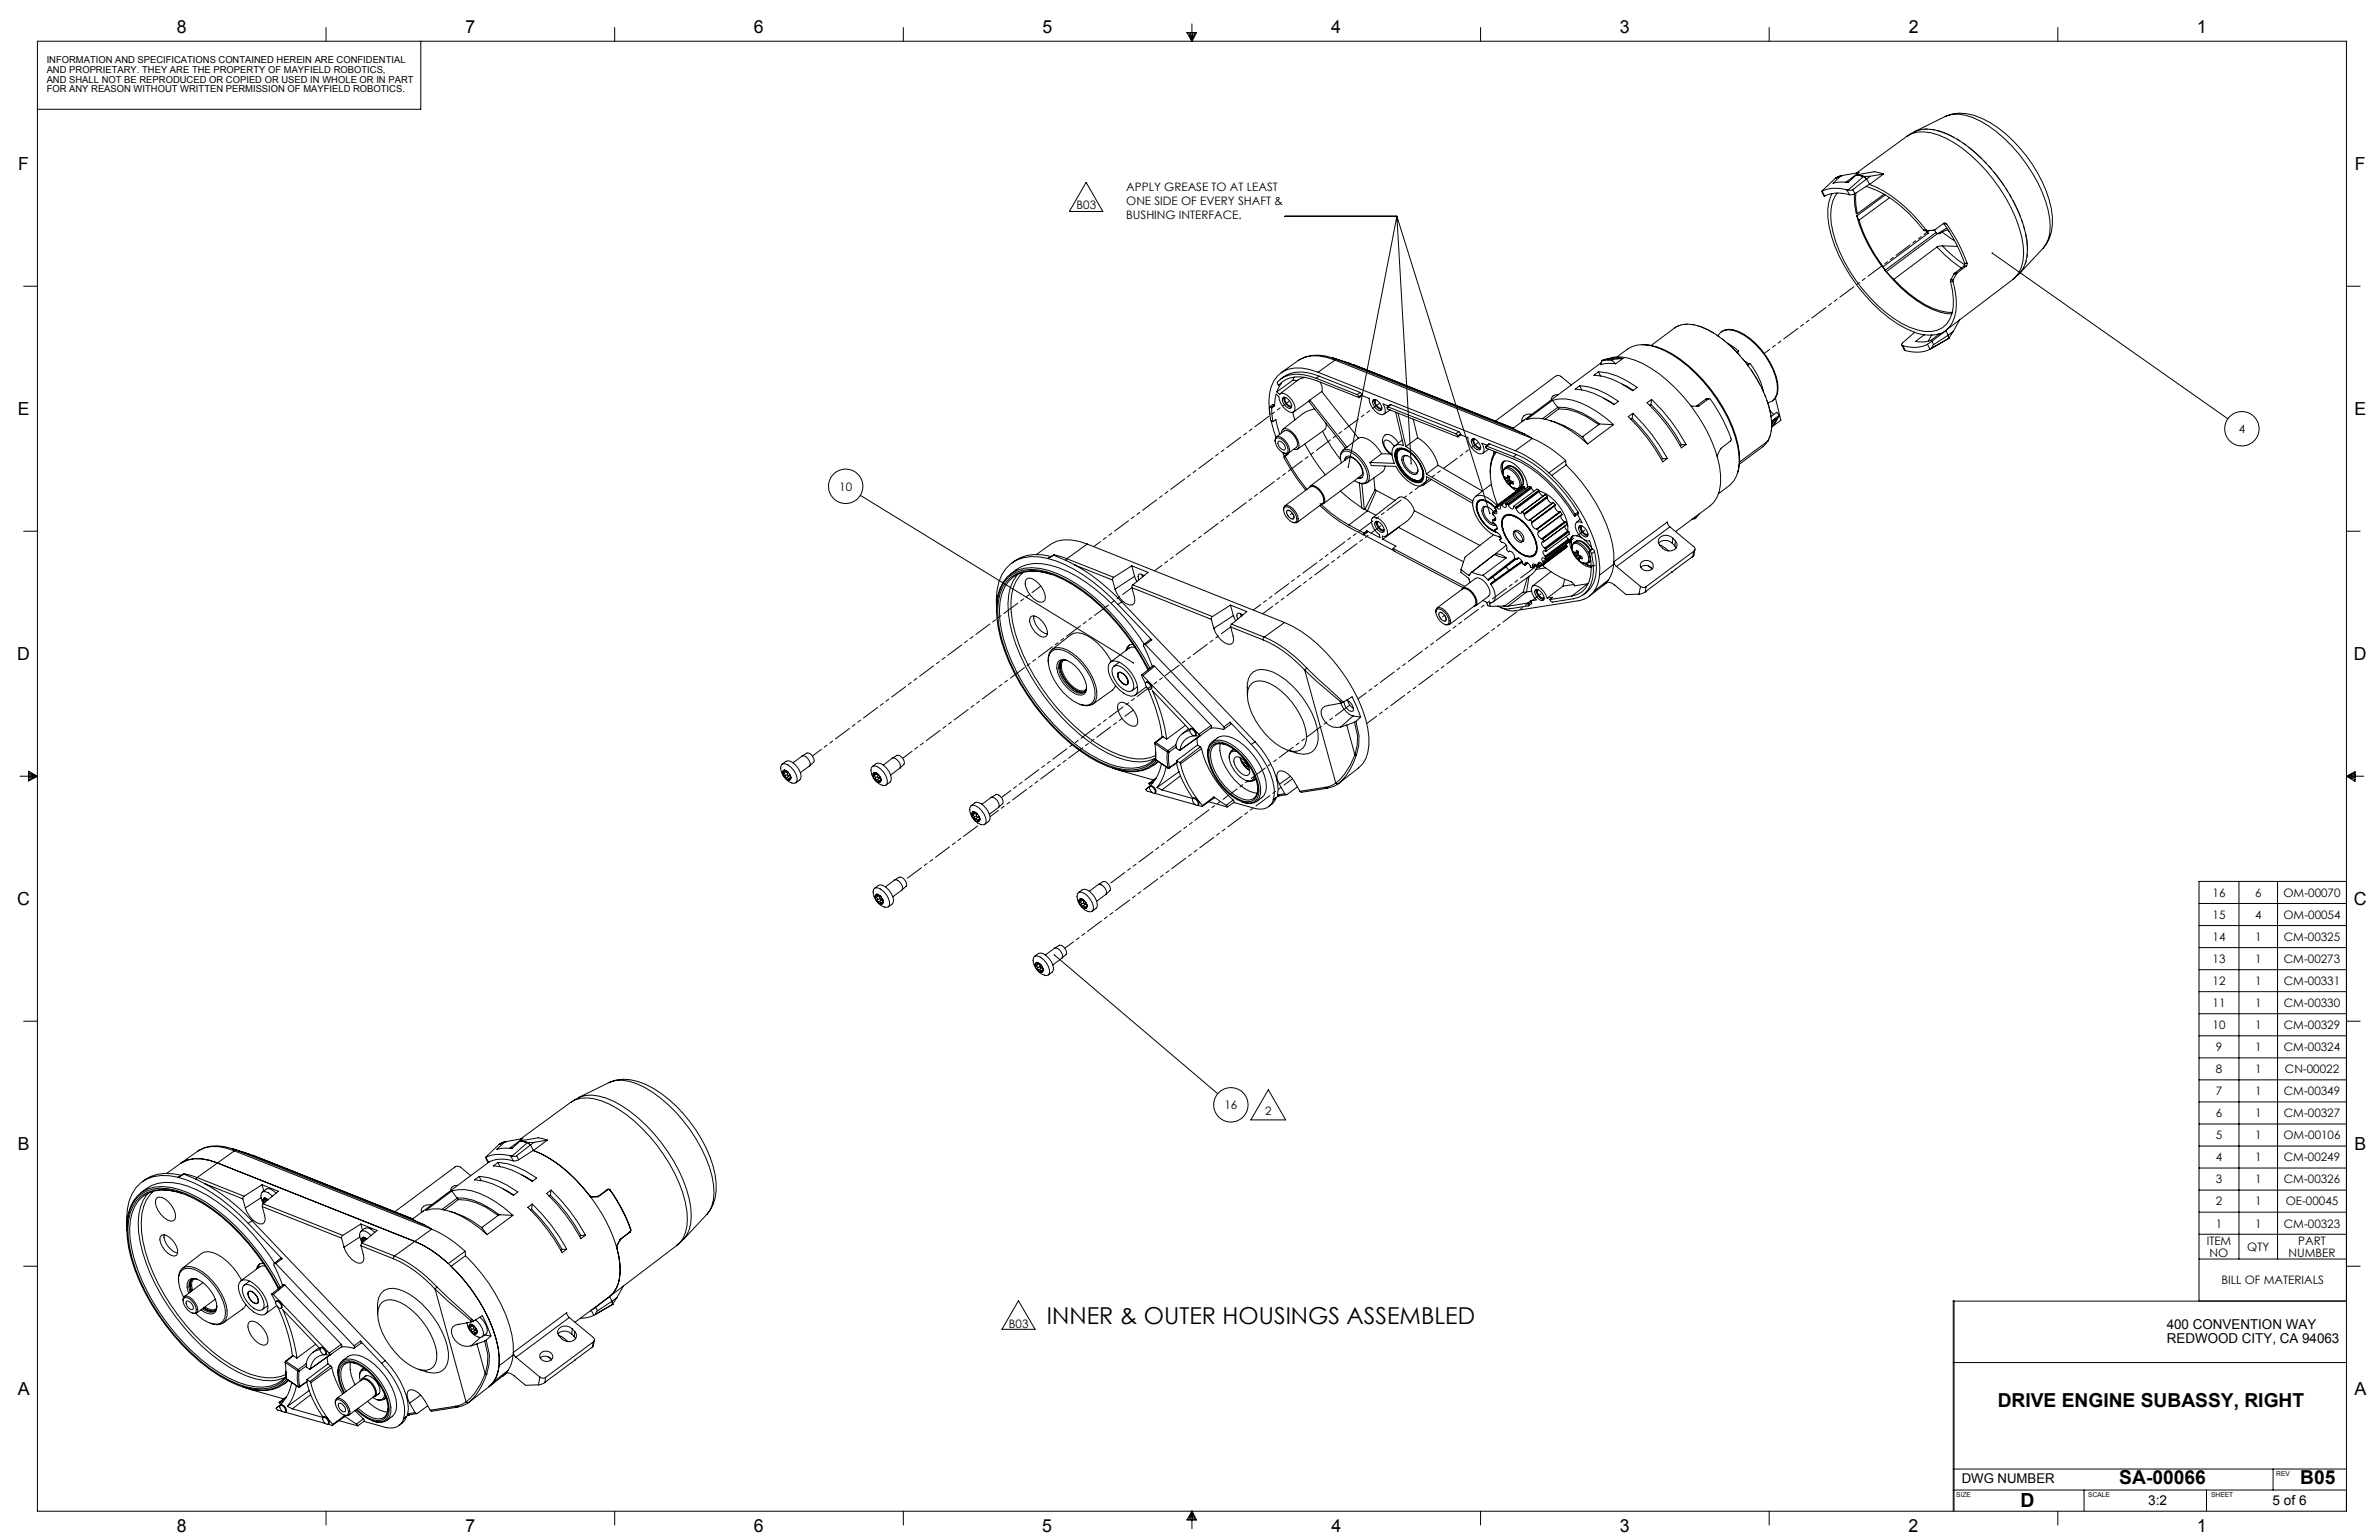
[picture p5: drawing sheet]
<svg xmlns="http://www.w3.org/2000/svg" width="864mm" height="559mm" viewBox="0 0 864 559" stroke-linecap="round" stroke-linejoin="round" font-family="sans-serif">
<defs><g id="words">
<text font-size="8.5" x="380.1" y="480.5">INNER &amp; OUTER HOUSINGS ASSEMBLED</text>
<text font-size="7.1" x="733.4" y="546.9">D</text>
<g font-size="7">
<text x="725.2" y="510.5">DRIVE ENGINE SUBASSY, RIGHT</text>
<text x="769.3" y="538.6">SA-00066</text>
<text x="835" y="538.5">B05</text>
</g>
<g font-size="6.5">
<text x="64.2" y="11.9">8</text>
<text x="169" y="12">7</text>
<text x="273.6" y="11.9">6</text>
<text x="378.5" y="11.9">5</text>
<text x="483.3" y="12">4</text>
<text x="588.1" y="11.9">3</text>
<text x="692.9" y="12">2</text>
<text x="797.6" y="12">1</text>
<text x="6.7" y="61.8">F</text>
<text x="854.8" y="61.8">F</text>
<text x="6.5" y="150.7">E</text>
<text x="854.6" y="150.7">E</text>
<text x="6.3" y="239.5">D</text>
<text x="854.5" y="239.4">D</text>
<text x="6.3" y="328.3">C</text>
<text x="854.5" y="328.3">C</text>
<text x="6.4" y="417.3">B</text>
<text x="854.7" y="417.2">B</text>
<text x="6.5" y="506.1">A</text>
<text x="854.7" y="506.1">A</text>
<text x="64.1" y="555.9">8</text>
<text x="169" y="555.8">7</text>
<text x="273.6" y="555.9">6</text>
<text x="378.4" y="555.8">5</text>
<text x="483.3" y="555.9">4</text>
<text x="588" y="555.9">3</text>
<text x="692.8" y="555.9">2</text>
<text x="797.6" y="555.9">1</text>
</g>
<g font-size="4.9">
<text x="786.5" y="482.1">400 CONVENTION WAY</text>
<text x="786.6" y="487.4">REDWOOD CITY, CA 94063</text>
<text x="712.1" y="538.2">DWG NUMBER</text>
<text x="779.8" y="546.3">3:2</text>
<text x="825" y="546.3">5 of 6</text>
</g>
<g font-size="4.2">
<text x="408.8" y="69.2">APPLY GREASE TO AT LEAST</text>
<text x="390.8" y="76">B03</text>
<text x="408.8" y="74.4">ONE SIDE OF EVERY SHAFT &amp;</text>
<text x="408.8" y="79.6">BUSHING INTERFACE.</text>
<text x="812.7" y="157.1">4</text>
<text x="304.7" y="178">10</text>
<text x="803.2" y="325.4">16</text>
<text x="818.6" y="325.4">6</text>
<text x="828.9" y="325.4">OM-00070</text>
<text x="803.2" y="333.4">15</text>
<text x="818.6" y="333.4">4</text>
<text x="828.9" y="333.4">OM-00054</text>
<text x="803.2" y="341.4">14</text>
<text x="818.6" y="341.4">1</text>
<text x="829" y="341.4">CM-00325</text>
<text x="803.2" y="349.4">13</text>
<text x="818.6" y="349.4">1</text>
<text x="829" y="349.4">CM-00273</text>
<text x="803.2" y="357.4">12</text>
<text x="818.6" y="357.4">1</text>
<text x="829" y="357.4">CM-00331</text>
<text x="803.2" y="365.4">11</text>
<text x="818.6" y="365.4">1</text>
<text x="829" y="365.4">CM-00330</text>
<text x="803.2" y="373.4">10</text>
<text x="818.6" y="373.4">1</text>
<text x="829" y="373.4">CM-00329</text>
<text x="804.4" y="381.4">9</text>
<text x="818.6" y="381.4">1</text>
<text x="829" y="381.4">CM-00324</text>
<text x="804.4" y="389.4">8</text>
<text x="818.6" y="389.4">1</text>
<text x="829.4" y="389.4">CN-00022</text>
<text x="804.4" y="397.4">7</text>
<text x="818.6" y="397.4">1</text>
<text x="829" y="397.4">CM-00349</text>
<text x="444.5" y="402.4">16</text>
<text x="459.2" y="404.7">2</text>
<text x="804.4" y="405.4">6</text>
<text x="818.6" y="405.4">1</text>
<text x="829" y="405.4">CM-00327</text>
<text x="804.4" y="413.4">5</text>
<text x="818.6" y="413.4">1</text>
<text x="828.9" y="413.4">OM-00106</text>
<text x="804.4" y="421.4">4</text>
<text x="818.6" y="421.4">1</text>
<text x="829" y="421.4">CM-00249</text>
<text x="804.4" y="429.4">3</text>
<text x="818.6" y="429.4">1</text>
<text x="829" y="429.4">CM-00326</text>
<text x="804.4" y="437.4">2</text>
<text x="818.6" y="437.4">1</text>
<text x="829.7" y="437.4">OE-00045</text>
<text x="804.4" y="445.4">1</text>
<text x="818.6" y="445.4">1</text>
<text x="829" y="445.4">CM-00323</text>
<text x="801.1" y="451.8">ITEM</text>
<text x="815.8" y="453.9">QTY</text>
<text x="834.3" y="451.8">PART</text>
<text x="802.1" y="456">NO</text>
<text x="830.7" y="456">NUMBER</text>
<text x="806.4" y="466">BILL OF MATERIALS</text>
<text x="366.2" y="481.8">B03</text>
</g>
<g font-size="3.5">
<text x="16.9" y="22.9">INFORMATION AND SPECIFICATIONS CONTAINED HEREIN ARE CONFIDENTIAL</text>
<text x="16.9" y="26.4">AND PROPRIETARY. THEY ARE THE PROPERTY OF MAYFIELD ROBOTICS,</text>
<text x="16.9" y="30">AND SHALL NOT BE REPRODUCED OR COPIED OR USED IN WHOLE OR IN PART</text>
<text x="16.9" y="33.5">FOR ANY REASON WITHOUT WRITTEN PERMISSION OF MAYFIELD ROBOTICS.</text>
</g>
<g font-size="2.4">
<text x="826.3" y="535.7">REV</text>
<text x="710.2" y="543.3">SIZE</text>
<text x="758.1" y="543.3">SCALE</text>
<text x="802.7" y="543.4">SHEET</text>
</g>
</g></defs>
<g fill="none" stroke="#000" stroke-width=".36">
<path d="M13.6 15h838.2v533.4h-838.2zM118.4 10v5M152.8 15v24.7h-139.2M223.1 10v5M327.9 10v5M430.8 11.8h3.6l-1.7 3.2zM431.5 11.8l1.2 3.2M432.1 11.8l.6 3.2M432.7 8.7v6.3M433.1 11.8l-.4 3.2M433.8 11.8l-1.1 3.2M537.5 10v5"/>
<path d="M642.2 10v5M747 10v5M692.2 49.5a10.4 10.4 0 0 1 8.6-1.3 36.9 36.9 0 0 1 17.3 10.6 57 57 0 0 1 16.3 30.1 14.7 14.7 0 0 1-2.8 11.7l-25.2 19.3M692.2 49.5l-18.3 13.3M695 47.7l11.1-5.4a11.9 11.9 0 0 1 10 .4 50.6 50.6 0 0 1 23.5 23.3 32.8 32.8 0 0 1 4.4 18.8 10.1 10.1 0 0 1-2.3 5.3l-8.5 9a13.5 13.5 0 0 0 2.6-11.4 55.4 55.4 0 0 0-16.2-29.9 36.7 36.7 0 0 0-17.2-10.6 11.1 11.1 0 0 0-7.4 .5zM695.1 47.8l-2.8 1.7M706.2 42.3a14.9 14.9 0 0 1 13.4 .7 49.8 49.8 0 0 1 25 32.7 16 16 0 0 1-2.8 14.2M394.3 66.2l6 10.5h-12.1zM466.4 78.5h40.7M507.1 78.5l-17.7 91M507.1 78.5l5.2 89.8M507.1 78.5l33.7 107.8"/>
<path d="M661.2 69.4l1 1.9 .2-.1M661.5 69.4h-.3M661.5 69.4l.9 1.8M665.1 70.2a16.5 16.5 0 0 0-1.1 12 58.7 58.7 0 0 0 28 37.1l3 1.3M666.3 64.7h.1M666.3 64.7l-5.1 4.7M666.9 70.1a11.7 11.7 0 0 0-2.3 8.1 47.8 47.8 0 0 0 11.5 26.7 47 47 0 0 0 17.2 13.9 13.1 13.1 0 0 0 11.7 .2 10.8 10.8 0 0 0 4.1-10.5l-1-6.3M668.4 63.7l-2.1 1M668.4 63.7h.1M668.4 63.7l6.4-1.1-4.8 3.5M670.4 68.9h.5M670.4 68.9a12.4 12.4 0 0 0-8.9 .5"/>
<path d="M670.4 68.9l1 1.8M670.9 66l-.5 .1M671.4 70.7a12 12 0 0 0-9 .5M672.6 68.8l-.6 .2-1.1-.1M672.6 68.8l.7 1.5M673.2 70.2l.1 4.2 .5 3.1h.4M673.3 70.3l-1.9 .4M673.7 70.1v4.3l.5 3.1M673.9 63.5l-3 2.7a13 13 0 0 0-5.5 .3l3-2.8M673.9 63.5l2.6 .5M673.9 63.5h.1M674 78.4a57.3 57.3 0 0 0 24.6 32.4 20.4 20.4 0 0 0 10 3.1"/>
<path d="M674 78.4l.8 1.5M674.8 79.9a55.8 55.8 0 0 0 8.8 16.9M676.5 64h.1M676.5 64l1.1 .9M676.5 64l-5.6 4.9M677.4 67.7a42.6 42.6 0 0 1 20.9 15.7M677.6 64.9l-5 3.9M677.6 64.9l1 2M678.6 66.9h.1M678.6 66.9l-5.3 3.4M678.7 66.9a49 49 0 0 1 20.4 16.5M678.9 64h-2.4"/>
<path d="M678.9 64l-1.3 .9M683.8 63.1l-3.4-.8-6.5 1.2M683.8 63.1l-5.1 3.8M683.8 63.1l-4.9 .9M683.8 70.6l-9.6 6.9M684.2 70.8l-10.2 7.6M685.9 71.8l-11.1 8.1M683.6 96.8l.7 1.3M684.3 98.1l.4 .5M684.7 98.6l2.8 2.8M698.3 83.4l.5 .3M699.1 83.4l.6 .2"/>
<path d="M699.1 83.4h-.8M699.3 83.7l.6 .9M699.5 83.7l.4 .9M699.7 83.6l-.9 .1M699.9 84.6l-16.3 12.2M702 83.6h-2.3M702 83.6l-3.2 .1M702.2 83.5l-.2 .1M702.3 83.5l.5 .9M702.8 84.4l.5 .4M702.8 84.4l-18.5 13.7M703.1 89.6a48.4 48.4 0 0 0 9 7.8"/>
<path d="M703.1 89.6l-15.6 11.8M703.3 84.8l-18.6 13.8M704.3 84.6l-1 .2M705 84.2l4.4 3.1M705 84.2l-.7 .4M705.1 89.2l-2 .4M705.1 89.2l5.4 .2M705.1 89.2l2.7 2.7 5.4 4.2M705.5 81.1l.2 .2M705.7 81.3a55.5 55.5 0 0 1 7.5 14.3M706.6 81.2a57.6 57.6 0 0 1 7.5 14.3M706.6 81.2l-.6-.3-.4 .1-3.4 2.5"/>
<path d="M706.6 81.2l-.9 .1M706.6 82.8l-3 1.9 .7-.1M707.5 84l-.5-.7-2 .9M709.3 99.4l-1.2 2.2M709.5 99.2l-.2 .2M710.2 99.3l-1.2 2.3M710.2 99.3l-.9 .1M710.4 99.1l-.2 .2M710.4 99.1l-.9 .1M712.9 96.6l-3.4 2.6M713.2 95.6l-.3 1M713.7 96.6l-3.3 2.5"/>
<path d="M713.7 96.6h-.8M714.1 95.5l-.4 1.1M714.1 95.5l-.9 .1M723.2 91.9l85.5 60.1M733.2 99.1l-2.4 2.2M8.6 103.9h5M687.5 101.4a38.7 38.7 0 0 0 16.9 11.4l4.3 .6M706.3 119.9l.1 .1M706.4 120l-2.4 1.2M706.4 120l-5.1 3.8M706.4 120l.8 1.6M708.1 101.6v.6"/>
<path d="M708.9 102.2a20.8 20.8 0 0 1-.2 14.9l-1 1.5-1.4 1.3M708.9 102.2h-.8M709 101.6l-.1 .6M709 101.6h-.9M711.4 116.1l-2.4 4.2M851.8 103.9h5M464.2 139.8l1-.8-1.7 3.2M464.2 139.8a10.4 10.4 0 0 1 11.7-2.4l17.5 6.9M469.3 138l1.6 .1M469.3 138l-5.8 4.2M469.8 136.8l-.5 1.2M472.2 130.3l-.8 .5"/>
<path d="M472.5 130.1a15 15 0 0 1 12.6 .3M473.4 137.1l-2.2 .8-6.5 5M477.8 137.3a13.5 13.5 0 0 0-12.9 .3l-1.2 1.1 .5 1.1M477.8 137.3l14.9 5.9M478.5 135.1a15 15 0 0 0-12.9-.2 11.8 11.8 0 0 0-5 11l.4 4.5M478.5 135.1l71.6 28.4M478.8 136.5a13.7 13.7 0 0 0-12.9 .3l-1.2 .9M478.8 136.5l14.9 5.9M478.8 136.5l-1 .8M479.2 138.7l.7 1.8-.1 1.6M484.6 130.7a15 15 0 0 0-12.8-.2l-6.8 4.8M484.6 130.7l71.6 28.4"/>
<path d="M484.6 130.7l-6.1 4.4M485.5 130.5l-.9 .2M485.5 130.5l-1.8-.6 6.3 2M485.5 130.5l67.9 27M485.5 130.5l5.9 1.9M490 132l.5 .1M491 132.3l.4 .1M491.4 132.4l13.1 5.1M491.4 132.4h.1M504.4 137.5l45 17.9M570.4 139.7l-3.7-3a1.7 1.7 0 0 0-2.1-.1l-21.8 16.2M573.4 140l.8 1.5"/>
<path d="M578.6 136.2l1.6-1.3a25.7 25.7 0 0 1 14.1 5.7l-1.6 1.2a25.8 25.8 0 0 0-14.1-5.6zM580.2 134.9l.8 1.6M581.2 131.6l-31.9 23.8 4.1 2.1M581.4 131l-.3 1.3a12.1 12.1 0 0 1 5.4-.3M583.3 130.4a12.1 12.1 0 0 1 10.1 .3 47.4 47.4 0 0 1 20.3 16.4M585.2 130.8l-3.8 .2M585.2 130.8l1.3 1.2M585.7 130.4l-.5-.1a6.4 6.4 0 0 0-3.8 .7M585.7 130.4l-.5 .4M587 129.5a12.6 12.6 0 0 1 11.9-4.2 35.5 35.5 0 0 1 16.8 10.4 55.8 55.8 0 0 1 15.1 26.2 16.9 16.9 0 0 1-1.4 12.6l-1.6 1.7-3.9 2.9M588.9 139.4l4 2.2M589.1 130.1l-2.9-.2-3.7 .6"/>
<path d="M589.1 130.1l-2.6 1.9M589.1 130.1l-3.4 .3M596.1 125.1a22.3 22.3 0 0 1 13.7 5.1 56.4 56.4 0 0 1 21.1 31.2 18.9 18.9 0 0 1-.2 10.3M599.4 125.3l8.5-6.3a8.5 8.5 0 0 1 7.1-1.1 35.2 35.2 0 0 1 18.4 13.3 43 43 0 0 1 9.7 21.9v2.7l-.5 2.2-.8 2M623.6 121.8a4.4 4.4 0 0 1 5.5-1.9 25.9 25.9 0 0 1 15.5 16.8 9.8 9.8 0 0 1-.2 7.7l-1 1.1-1.7 .7M624.8 120.5a5.6 5.6 0 0 1 6.5-.1 27.4 27.4 0 0 1 14 18.5 6.2 6.2 0 0 1-1.9 6.6M627 124.5l4.2 2.9M631.2 127.4l-.7 .5M631.2 127.4l-.4 .7M633.3 131.1l1.6 1.1M634.4 132.5l.8-.6a25.1 25.1 0 0 1 5 10.3M690.4 125.2l.9 1.8 .4 .2"/>
<path d="M690.7 125.4l1 1.8M695 120.6l3.5 .9M695 120.6l-4.4 3.8-.3 .6 .4 .4M699.7 124.9a11.7 11.7 0 0 1-9 .5M699.7 124.9l.9 1.8M700.6 126.7a12.4 12.4 0 0 1-8.9 .5M701.2 126.4l-.6 .3M701.3 123.8l-1.6 1.1M701.3 123.8l.6 1.3M701.3 121.4l-1.3 2.3M701.9 125.1l-.7 1.3M704 121.2v-.1a11.2 11.2 0 0 1-5.5 .3v.1"/>
<path d="M704 121.2l-1.6 1.2a7.7 7.7 0 0 1-6.3 1.6l-.7-.1 3.1-2.4M707.2 121.6l-5.3 3.5M707.2 121.6l.2 1.2M707.4 122.8h.1M707.4 122.8l-6.2 3.6M707.4 122.8l-.1 .1M709 120.3l-1.6 2.5M709 120.3l-1.8 1.3M461.4 152.6l1.8 6M461.5 147.8l-.6-.2-.1 .3 .2 2.6a2.48 2.48 0 0 0 .9 2.5h.2M461.5 147.8l.1 .2M461.6 148l.5 5"/>
<path d="M462.1 153l1.1-.7 1.4 5.4M462.5 147l-.5-.2-1.1 .9M462.5 147l-1 .8M462.5 147l.2 .2M462.7 147.2l-1.1 .8M463.3 158.5l2.9-2.1a2.5 2.5 0 0 1 3 1 4.2 4.2 0 0 1 1.4 4.9l-2.9 2.1M463.4 158.9a4.5 4.5 0 0 1 4.1 5l-.4 .5a4.5 4.5 0 0 1-4.1-5zM463.5 142.2l1 .9 .6-.4a5.3 5.3 0 0 1 4.7 3.9l.3 1.2-.1 1.1-.4 .6a3.6 3.6 0 0 1-3.9-1.9l-1.3-2.5-.1-1.2-1-.9-.6 4.2M465.2 157.1l.3-1.1a2.7 2.7 0 0 1 3.8 1 7.3 7.3 0 0 1 2.3 4.9l-.3 .8-.7 .4h-1M465.9 144.2a3.3 3.3 0 0 1 2.9 3.6l-.3 .4a3.3 3.3 0 0 1-2.9-3.7zM466.1 144.1a3.5 3.5 0 0 0 2.7 3.7M466.7 144.2a2.21 2.21 0 0 0 2 3.1l.2-.1"/>
<path d="M469.3 149.6l.7 2.8M473.1 150l-7.4 5.8M475.1 145.6l13.3 17M475.5 145.2l-5.9 4.3M475.5 145.2l13.4 17M477.2 148.4l-3.1 1-1 .7M479.8 142.1l13.3 16.9M479.8 142.1l-4.3 3.1M480.1 156.5a55.1 55.1 0 0 0 6.5 10.3M481.3 153.6v1.7l-.4 .6-9.8 7M492.7 143.2l.6 .8M493.1 159a4.8 4.8 0 0 1 5.3 1.8l1.2 1.1 1.9 2.7"/>
<path d="M493.1 159l-4.2 3.2M493.3 144l.1 .3M493.7 142.4l.6 .8M493.7 142.4l-1 .8M494.3 143.2l.2 .3M494.3 143.2l-1 .8M494.5 143.5l2.5 1.1a6.7 6.7 0 0 0 4.3 5.9l.9-.1a2.76 2.76 0 0 0-.1-3.8l1.9 .7M494.5 143.5l-1.1 .8M498.6 145a3.3 3.3 0 0 1 3 3.6l-.3 .4a3.3 3.3 0 0 1-3-3.7zM498.8 144.9a3.5 3.5 0 0 0 2.8 3.7M499.5 145.1a2.15 2.15 0 0 0 2 3l.1-.1M502.8 157.9a3.9 3.9 0 0 0 .5 5.5l2 1.7"/>
<path d="M502.8 157.8a2.9 2.9 0 0 1 3.5 1.3l1.4 1.6M503.9 147.6l-.4 .2 .1 .6 25.6 10.1M503.9 147.6l24.6 9.8M504.6 148.7l-2.2 1.6M504.9 146.8l-1.3 .8M504.9 146.8l24.7 9.8M504.9 146.8l-1 .8M506.6 149.5l2.9 12.1a2.87 2.87 0 0 0-3.3 .3 2.87 2.87 0 0 0-.9 3.1l.9 3.1-8.9-.3M507.5 149.9l2.9 12.1M509 159.7l-2.7 2.1M513 152.1l1.6 6.8M514.6 158.9a16 16 0 0 1 7.4 9.9"/>
<path d="M514.6 158.9l-4.2 3.1M528.5 157.4l.6 .8M529.1 158.2l.1 .3M529.6 156.6l.6 .8M529.6 156.6l-1.1 .8M530.2 157.4l.1 .4M530.2 157.4l-1.1 .8M530.3 157.8l2.6 1a6.7 6.7 0 0 0 4.3 5.9l.8-.1a2.7 2.7 0 0 0 0-3.8l1.9 .8M530.3 157.8l-1.1 .7M534.5 159.2a3.2 3.2 0 0 1 2.9 3.7l-.3 .3a3.3 3.3 0 0 1-3-3.6zM534.7 159.2a3.6 3.6 0 0 0 2.7 3.7M535.3 159.3a2.17 2.17 0 0 0 2.1 3.1l.1-.2"/>
<path d="M553.3 152.4l-.6 .5M553.4 157.5l2.8 1.6M556.1 150.4a2.51 2.51 0 0 0-3.6 2.6M556.2 159.1a41.2 41.2 0 0 1 12.2 8M556.2 159.1l-6.1 4.4M562.7 152.6a31.8 31.8 0 0 1 11.7 5.9M563.6 145.3a14.2 14.2 0 0 1 10.1 .9 41.1 41.1 0 0 1 12 7.9M563.6 145.3l-9.5 7a14.7 14.7 0 0 1 10.2 .8 40.7 40.7 0 0 1 12 8M563.6 145.3l1.9 2.5M565.5 147.8l-5.5 4.1M565.5 147.8a21.1 21.1 0 0 1 12.6 4.2l2.6 1.8M565.5 147.8h.1"/>
<path d="M565.5 147.8l.4 .6M565.7 143.2a2.04 2.04 0 0 0-2.6 1.9M565.9 148.4a23 23 0 0 1 14.5 5.7M565.9 148.4l-5.2 3.8M571.8 141.2l1.6-1.2a26 26 0 0 1 14.1 5.6l-1.6 1.3a26.2 26.2 0 0 0-14.1-5.7zM574.4 158.5h.1M574.4 158.5l1.9 2.6M580.7 153.8l-6.3 4.7M580.7 153.8l5 .3M582.3 144.6l3.7 2.1M585.7 154.1l-9.4 7M592.5 151.8a60.5 60.5 0 0 1 11.1 14.6"/>
<path d="M592.5 151.8l-.4 .4M592.7 150a64.6 64.6 0 0 1 12.5 16.4M592.7 150l-1.6 1.2a65.6 65.6 0 0 1 12.5 16.4l1.6-1.2M592.7 150l-.2 1.8M599.3 146.8a59.8 59.8 0 0 1 11.1 14.6M599.3 146.8l-.5 .3M599.5 144.9a64.6 64.6 0 0 1 12.5 16.4M599.5 144.9l-1.6 1.3a64.6 64.6 0 0 1 12.5 16.3l1.6-1.2M599.5 144.9l-.2 1.9M613.7 147.1a57.9 57.9 0 0 1 9.7 18.6M613.7 147.1l.6 .3 2.5-.2M616.8 147.2l3.7-2.5a30.2 30.2 0 0 1 5.7 9.2l2.2 5.7-3.7 3.2-1.3 2.3v.6"/>
<path d="M619.2 144.8l-3.4 2.5 1-.1M619.5 144.7l-.3 .1M620.4 144.7l-1.2 .1M641.8 160l-1.9 2.1-8.5 6.3M641.8 160l-10.3 7.6M642.5 148.9l1.4 1.5M643.9 152.3l-.8 1.3M643.9 152.3l.2 .3M644.1 152.6l-1 1.6M644.5 144.4l2 8.1-3.1 2.2M645.1 151.8l-.2-.2-1 .7M645.1 151.8l-1 .8"/>
<path d="M645.1 151.8l-2 3.5M646 150.7l-1-1.1-2.1 1.5M646 150.7l-2.9 2.1M646 150.7l-1.8 3.1-.4 .2M312.3 179.7l99.1 60.8M462.9 160.1l.1-1.1 .5-.6a4.4 4.4 0 0 1 4.3 3.5l.3 1.2-.1 .9a1.46 1.46 0 0 1-1.9 .4M464.2 160.1a2.61 2.61 0 0 1 2.3 2.9l-.2 .3a2.61 2.61 0 0 1-2.4-2.9zM465.6 164.2l.7 1.3M466.4 165.5l-.3 .4a68.4 68.4 0 0 0 7.9 12M466.4 165.5l.1 .1M466.5 165.6a63.4 63.4 0 0 0 8 12M467.4 164.7l-1.3 .9"/>
<path d="M467.4 164.7l-1 .8M467.4 164.7l.2 .1-1.1 .8M473.6 161.1a68.1 68.1 0 0 0 7.5 11.2M475.3 177l.5-.8a3.8 3.8 0 0 1 3.8 2.1 4.2 4.2 0 0 1 1.1 4.3l-.7 .4-.9-.2M486.6 166.2a2.44 2.44 0 0 1 3-3.1 11.8 11.8 0 0 1 7.4 10.7 2.37 2.37 0 0 1-3.7 1.4M486.6 178.2l3.7 3.1 4 2.9M486.9 168a3 3 0 0 1 1-4.3 6.1 6.1 0 0 1 5.2 2.5 10.1 10.1 0 0 1 3.3 7.6l-.5 1a3.2 3.2 0 0 1-4.2-.4M488.1 167.1l.6-1.4a4 4 0 0 1 4.2 1.8 6.2 6.2 0 0 1 1.9 5.2l-.5 .7-1.4 .1M488.8 165.6l-.4 1.3M488.9 162.2l-1.5 1.2M489.3 166.2l.2-.1a3.7 3.7 0 0 1 3.8 2 3.8 3.8 0 0 1 .8 4.5M489.4 166.1l-13.7 10.2"/>
<path d="M493.5 175.3l.8 9.1 1 .5M494.2 172.5l-13.8 10.2M494.4 175.5l.9 9.4M494.5 173.2l-1.4 .1M497.3 167.8l.5 1.1 8.9 .3a12.6 12.6 0 0 0 8.6 7.2 2.74 2.74 0 0 0 2.6-3.4l16.7 9.6M498.7 173.4l.4 4.3M499.1 177.7l.5 .3M499.1 177.7l-3.8 7.2M499.6 178l6.8 3.6M499.6 178l-3.2 7.3M501.5 164.6l3.2 .1M501.5 164.6l-4.2 3.2"/>
<path d="M502.8 169.1l-.5 1.6-.4 .5-5.7 4M506.1 162a3.9 3.9 0 0 0-3.4-2.3 2.4 2.4 0 0 0 .4 3.2l.8 .9 1.4 .9M506.8 163.2a3.4 3.4 0 0 1 4.6 .5 12.5 12.5 0 0 1 5.5 9.1 2.19 2.19 0 0 1-3 2.3 11.9 11.9 0 0 1-7.6-10.8zM507.3 162.8a3.7 3.7 0 0 0-.5 4.2 12.6 12.6 0 0 0 7.2 7.9l1.3 .1 .8-.3M507.5 163.6a3.3 3.3 0 0 1 4.5 .7 10.5 10.5 0 0 1 4.5 8.6l-.5 .9a3.4 3.4 0 0 1-4.4-.7 10.6 10.6 0 0 1-4.5-8.6zM509.4 165.3a3.7 3.7 0 0 1 3.9 2.1 4.3 4.3 0 0 1 1.2 4.4 2.73 2.73 0 0 1-3.7-1.2 5.6 5.6 0 0 1-1.8-4.7zM510.4 162a15.8 15.8 0 0 1 7.4 10M510.9 165.3l-.9 .1-.5 .5a5.8 5.8 0 0 0 3.8 5.8l.8-.1 .6-1M511.9 164a3.4 3.4 0 0 0-4.5-.6 5.3 5.3 0 0 0 .5 5.5 11.1 11.1 0 0 0 6.4 5.7h1.1a3.2 3.2 0 0 0 .9-4.7M517.8 172l16.8 9.8M519.6 174l-2.8 2M522 168.8l16.1 9.4"/>
<path d="M522 168.8l-4.2 3.2M539.7 161.9l-.3 .2 .1 .5 10.2 4.1a51.1 51.1 0 0 1 21.9 20.6l.3-.2-.2-.5M539.7 161.9l9.7 3.8M540.4 163l-2.2 1.5M540.7 161.1l-1.3 .8M540.7 161.1l9.8 3.8M540.7 161.1l-1 .8M541.4 175.8l-5.8 4.4M542.4 163.8l-.1 .7M542.6 164a13.1 13.1 0 0 0-1.6 7.9M543.2 164.1a12.3 12.3 0 0 0-2.2 8.8 28.8 28.8 0 0 0 2.7 10.3M545.9 167.4a3.5 3.5 0 0 0-.3 3.8"/>
<path d="M546.1 170.3a3.4 3.4 0 0 1 4 1.7 5 5 0 0 1 1.5 4.7 2.47 2.47 0 0 1-3.5-.5l-1.2-1.2-.9-1.5a3.2 3.2 0 0 1 .1-3.2zM546.1 173.6a6.4 6.4 0 0 1-.8-5.8 3.4 3.4 0 0 1 4.6 .7 10.7 10.7 0 0 1 4.5 8.4M546.1 167.3a3.2 3.2 0 0 0-.5 3.6M546.3 173.8l.6 .6M546.3 169.8a2.1 2.1 0 0 1 3.1-.2 7.9 7.9 0 0 1 3.5 5.8l-.3 .9-.9 .7a2.76 2.76 0 0 0 0-3.5 6.3 6.3 0 0 0-5-3.9zM546.4 169.8l-.5 .5-.2 1.5M546.9 174.4l.2 .3M546.9 173.5l-.6 .3M547 169.3a3.5 3.5 0 0 1 4.5 1.8 5.1 5.1 0 0 1 1.3 5l-.5 .4M547 173.6l-.7-.6v.8M547.1 173.4l.1-.2a.47 .47 0 0 1 .4-.6 .47 .47 0 0 1 .4 .6v.7l.3 .5a.81 .81 0 0 1 .8 .4 .81 .81 0 0 1 .1 .8l-.7-.2M547.1 173.4l-.1 .2"/>
<path d="M547.1 174.7l.2 .3M547.3 175l.2 .6M547.9 172.9l-.8 .5M548 176.1l2.5 2M548 173l-1 .6M548 173.5l-1.1 .9M548 174l-.9 .7M548.2 175.3l.2 .8-.9-.5M548.2 175.3l.3 .1M548.3 174.4l-1 .6M548.6 174.6l-1.1 1M548.9 174.7l-.7 .6"/>
<path d="M549.1 174.8l-.6 .6M549.2 176.9a2.06 2.06 0 0 0 2.5 .1M549.4 165.7a51.3 51.3 0 0 1 22.3 20.9M550.1 177.2l.9 .6M550.1 163.5a41.2 41.2 0 0 1 12.2 8.1M550.5 164.9a52.1 52.1 0 0 1 22.3 20.9M550.5 164.9l-1.1 .8M550.5 177.4l.6 .3M551.4 177.6l-8.5 6.2M553.1 176.5l.2 .2M553.1 176.5l-.4 .1-8.5 6.3M553.1 176.5l-8.3 6.3"/>
<path d="M553.3 176.7l.2 .3M553.3 176.7l-8.4 6.2M553.5 177l.3 .4M553.5 177l-8.4 6.3M555.7 176.6l-.7-.1-8.4 6.2M555.7 176.6l.1 .2M555.7 176.6l-8.4 6.3M555.8 176.8l.1 .4M555.8 176.8l-8.4 6.3M555.9 177.2l.9 1M555.9 177.2l-8.3 6.2M558.6 177.9l-.7-.4-8.4 6.2"/>
<path d="M558.6 177.9l.1 .2M558.6 177.9l-8.4 6.2M558.7 178.1l.1 .3M558.7 178.1l-8.4 6.2M558.7 178.2a15.9 15.9 0 0 1 10.4 14.2l-.1 .2M558.8 178.4l.6 1.1 .8 .5M558.8 178.4l-8.4 6.2M561 179.5l.7 .6M561 179.5l-8.5 6.2M561 179.5l-8.4 6.2M562.3 171.6l1 .9M563.3 172.5a58.6 58.6 0 0 1 17.1 30.3l.3 3.1-.1 2.8"/>
<path d="M568.4 167.1l.1 1.6M568.4 167.1l-6.1 4.5M568.5 168.7l-5.2 3.8M568.5 168.7a59.7 59.7 0 0 1 16.8 28.7l.5 3.3 .1 3.1M603.6 166.4l-.5 .4M605.2 166.4h-1.6M610.4 161.4l-.5 .3M612 161.3l-1.6 .1M623.4 165.7a22.3 22.3 0 0 1 0 14.6l-1.2 1.9-1.4 1.4-12.5 9.3M8.6 192.8h5M394.7 197.4a17 17 0 0 0-10.9-1.1l-2 1-5.6 3.9M394.7 197.4l-7.4 5.3"/>
<path d="M394.7 197.4l71.6 28.5M465.9 185.1l.2-1.1 .5-.6a4.4 4.4 0 0 1 4.4 3.6l.3 1.2-.1 .9a1.49 1.49 0 0 1-1.9 .4M466.4 183.6l9.3-6.9a2.41 2.41 0 0 1 3 1.1 4.2 4.2 0 0 1 1.4 4.9l-9.2 6.8M466.5 183.9a4.6 4.6 0 0 1 4.2 5.2l-.4 .4a4.7 4.7 0 0 1-4.2-5.1zM467.1 185.5l.3-.3a2.49 2.49 0 0 1 2.3 2.8l-.3 .3a2.61 2.61 0 0 1-2.3-2.8zM479.1 183.4a58.5 58.5 0 0 0 15.9 10.7l.2-.4M479.5 183a47.5 47.5 0 0 0 10.2 7.5M489.7 190.5l5.4 2.9M495.1 193.4l.1 .3M495.4 184.8l1 .5M496.2 192.6l4.7 2.5-.2-1.1a6.5 6.5 0 0 1-2.8-5.6l.5-.6a3.9 3.9 0 0 1 3.9 2.1 4.2 4.2 0 0 1 1.1 4.4l-.7 .4-.9-.1 .2 1.1M496.2 192.6l.1 .4"/>
<path d="M496.2 192.6l-1.1 .8M496.3 193l-.1 .3-1.1 .7 10.9 5.8M496.3 193l-1.1 .7M496.4 185.3l-6.7 5.2M496.4 185.3l3.1 1.7M499.4 189.2a3.3 3.3 0 0 1 3 3.6l-.3 .4a3.3 3.3 0 0 1-3-3.7zM499.6 189.1a3.4 3.4 0 0 0 2.8 3.7M500.2 189.3a2.2 2.2 0 0 0 2.3 2.9M502 195.7l4.7 2.5-1 .8M505.7 199l.6 1.1 24.8 13.2M505.7 199l26 13.8M507.7 191.4l-5.7 4.3"/>
<path d="M507.7 191.4l23.6 12.5M507.8 191.2l-.1 .2M513.4 185.3a7.2 7.2 0 0 0-4.6-5l-1 .2-9.5 7.4M513.4 185.3l-1 2-1.3 1.5-7.9 5.7M513.4 185.3l23.8 12.6M536.1 184.3a11.4 11.4 0 0 0 6.8 8.5M539.9 183.9h-.9l-.4 .6a5.5 5.5 0 0 0 4.2 5.7M541.8 188.8l.1 .8 .4 .3a2.01 2.01 0 0 1 1 2.2l-.3 .1M541.8 188.8h.1M541.9 185.9l-.1 .6 .3 .4a1.81 1.81 0 0 1 .7 2h-.6M541.9 185.9h.1M541.9 188.8l.3 .1"/>
<path d="M542 185.9l.3 .3M542.1 194.1l-10.3 8.1-1.4 4.5M542.2 185.6a3.7 3.7 0 0 0-3.7-1.8 3.2 3.2 0 0 0 .4 4.1 4.7 4.7 0 0 0 4.2 2.7M542.5 184.1a6.9 6.9 0 0 0-5.1-2.5l-.8 .5-.4 .9-.1 1.3M542.6 184.2a6.9 6.9 0 0 0-5.2-2.6l-.8 .5-.4 .9-.1 1.3M542.6 183.9a7.6 7.6 0 0 0-5.4-2.6 3.1 3.1 0 0 0-1 4.4 11.7 11.7 0 0 0 6.8 7.4M542.7 192.2l.4 1a2.22 2.22 0 0 1 1.6 2.5M542.7 192.2l.8-.6-.7 .6M542.8 192.2h-.1M542.8 192.2h.2M542.9 183.8l-.3 .4 .2 .4a1.62 1.62 0 0 1 .4 1.8l-.9-.2M542.9 183.8l.2 .1"/>
<path d="M542.9 188l-1.1 .8M542.9 188.1l-1 .7M543 188.3l-.8 .6M543.1 183.9l.2 .3M543.1 185l-1.2 .9M543.2 185.1l-1.2 .8M543.3 185.4l-1 .8M543.4 183.4a10.7 10.7 0 0 0-6.4-3.7 2.77 2.77 0 0 0-2.4 3.7 14.5 14.5 0 0 0 9.5 11.3h.7M543.5 191.9l-.5 .3M544 194.7l.9 .7M544.2 182.9l.2 .4a1.01 1.01 0 0 1-.1 1.4l-1-.5M544.3 183l-1.2 .9"/>
<path d="M544.4 183.4l-1.1 .8M544.5 195.8l.6 1a1.78 1.78 0 0 1 1.8 2.3v.3l.8 .8M544.7 195.7l-.2 .1M544.7 195.7l.1-.2-.3 .3M544.8 182.8l-.6 .1M544.8 182.8l.1 .1M544.9 182.9l.2 .4M545.8 187.4a3.9 3.9 0 0 1 5 .3 15.9 15.9 0 0 1 7.3 11.3 2.84 2.84 0 0 1-1.3 2.8 2.84 2.84 0 0 1-3 .1 15.4 15.4 0 0 1-8.8-12.2l.3-1.3zM546.2 187.4a4.5 4.5 0 0 1 5.2 .9 15.7 15.7 0 0 1 6.4 10.1 2.8 2.8 0 0 1-.9 2.9 2.8 2.8 0 0 1-3 .4 14.8 14.8 0 0 1-8.6-12l.2-1.4zM546.6 182.7l.1 .4a.63 .63 0 0 1 0 .7 .63 .63 0 0 1-.6 .3l-1-.8M546.6 182.7l.7 .2M546.8 197.9l-12.8 9.9"/>
<path d="M547.3 182.9l.1 .2M547.4 183.1l.2 .3M547.6 183.4l1.2 1.2 .7-.2v-.7M549.5 193.1l.3-.3a3.3 3.3 0 0 1 2.8 3.7l-.4 .3a3.3 3.3 0 0 1-2.7-3.7zM549.5 183.7l.7 .4M550.1 192.5l-.5 .4M550.2 192.5a2.95 2.95 0 0 1 2.7 3.8 3.2 3.2 0 0 1-3-3.4zM550.2 184.1l.1 .2M550.3 184.3l.1 .3M550.4 184.6a1.45 1.45 0 0 0 2 1.4l.1-.2M552.6 185.7l-.1 .1M552.6 185.7l.7 .6"/>
<path d="M553 196.3l-.6 .4M553.1 196.1l-.5 .4M553.3 186.3v.2M553.3 186.5v.3M553.3 186.8a1.67 1.67 0 0 0 2 1.9l.1-.1M555.4 188.6h.1M555.5 188.6l.7 .8M556.1 189.7a2.14 2.14 0 0 0 1.6 2.3M556.2 189.4v.1M556.2 189.5l-.1 .2M557.7 192h.3M558 192h.1"/>
<path d="M558.1 192l.5 .9M558.6 193h-.1a1.63 1.63 0 0 0 1.1 2.5M558.6 192.9v.1M559.6 195.5l.3 .1M559.9 195.6l.1 .1M560 195.7l.4 .9M560.4 196.6l-.8 .2v.6l1.1 1.5M560.7 198.9l.3 .2M561 199.1l.2 .1M561.2 199.2l.1 .8M561.7 180.1v.2M561.7 180.1l-8.4 6.2"/>
<path d="M561.7 180.6a2.04 2.04 0 0 0 1.9 1.9M561.7 180.6l-8.4 6.2M561.7 180.3v.3M561.7 180.3l-8.4 6.2M563.9 182.4l.7 .7M563.9 182.4l-8.5 6.2M563.9 182.4l-8.4 6.2M564.5 183.5a2.07 2.07 0 0 0 1.6 2.3M564.5 183.5l-8.4 6.2M564.6 183.3l-.1 .2M564.6 183.3l-8.4 6.2M564.6 183.1v.2"/>
<path d="M564.6 183.1l-8.4 6.3M566.1 185.8l-8.4 6.2M566.3 185.7l.2 .1M566.3 185.7l-.2 .1M566.3 185.7l-8.3 6.3M566.5 185.8l.5 .9M566.5 185.8l-8.4 6.2M566.6 187a2.14 2.14 0 0 0 1.4 2.3M567 186.7l-8.4 6.3M567 186.7l-8.4 6.2M568 190.9l.4 1.1 .7 .7M568 189.3h.3"/>
<path d="M568 189.3l-8.4 6.2M568.3 189.3l.1 .1M568.3 189.3l-8.4 6.3M568.4 197.6l.2 .2M568.4 189.4l.4 .9M568.4 189.4l-8.4 6.3M568.6 194.6l.7 1M568.6 197.8l.2 .4M568.6 197.8l-8.4 6.3M568.8 190.3l-.1 .1M568.8 198.2l.1 .1M568.8 190.3l-8.4 6.3"/>
<path d="M568.8 198.2l-8.4 6.2M568.9 198.3l-8.7 6.7M568.9 198.3l-8.4 6.3M569.1 192.7l.3 .1M569.1 192.7l-8.4 6.2M569.3 195.6l.3 .3M569.3 195.6l-8.4 6.3M569.4 192.8l.1 .2M569.4 192.8l-8.4 6.3M569.5 193l.2 .8-8.4 6.2M569.5 193l-8.3 6.2M569.6 195.9l.1 .1"/>
<path d="M569.6 195.9l-8.4 6.2M569.7 196l-.1 .7-8.4 6.2M569.7 196l-8.4 6.3M570.9 194.5a3.4 3.4 0 0 0-.3 3.8M571.1 197.4a3.4 3.4 0 0 1 3.9 1.7 5 5 0 0 1 1.5 4.8 2.42 2.42 0 0 1-3.4-.5l-1.2-1.3-.9-1.5a3.2 3.2 0 0 1 .1-3.2zM571.1 194.4a3.2 3.2 0 0 0-.5 3.6M571.4 197l-.5 .5-.2 1.5M572 196.5a3.4 3.4 0 0 1 4.5 1.8l.8 1.2M572.6 186.5l1.7 3.2-1.1-.4-.8 .1a3.2 3.2 0 0 0 .5 4.3 4.3 4.3 0 0 0 4.1 2.5l.9 3M572.8 185.8l.1 .6-1.1 .9M572.8 185.8l-1.1 .8M573.4 190.8a3.3 3.3 0 0 1 3 3.7l-.3 .3a3.3 3.3 0 0 1-3-3.7z"/>
<path d="M573.6 190.7a3.6 3.6 0 0 0 2.8 3.8M573.7 188.4l-1.4 1.1M574.1 195.2a3 3 0 0 0-3.8-.3 5.5 5.5 0 0 0 .8 5.8M574.3 190.9a2.2 2.2 0 0 0 1.6 3.1l.5-.2M575.2 195.9l2.6 3M577.1 199.8a6.2 6.2 0 0 0-4.8-3.5l-1 .6a2.91 2.91 0 0 1 3.5 1.2 7.2 7.2 0 0 1 2.5 5l-.6 1M577.9 199.2h.2M577.9 199.2l-1 .8M578.1 199.2l.7 .9M578.1 199.2l-1.1 .9M602.1 197.1a3.5 3.5 0 0 1 5 0M602.4 197.7l1.3 .6 2.1 1.6"/>
<path d="M606.2 191.2l8.7 7.2a.98 .98 0 0 1 0 1.6M606.2 191.2l-.7-.9-.2-.9-19.4 14.4M606.2 191.2l-19.4 14.4M607.1 197.1l.9 1M607.3 195.3a3.2 3.2 0 0 0-5.4 .8 3.9 3.9 0 0 0 2.4 3.4 3.9 3.9 0 0 0 4.1-.6l.4-.9-.1-.9-.5-.8M607.3 195.3l.9 1M607.3 195.3l-.2 1.8M608 198.1l.4 .8M608.2 196.3l-.2 1.8M615.2 188.2l-.9 .2M615.2 187.7v.5M615.3 199.4l-.4 2.1-.4 .4"/>
<path d="M616.8 186.5l-1.6 1.7M851.8 192.8h5M366.9 208.3a14.2 14.2 0 0 1 14.3-3.2 50.3 50.3 0 0 1 23.3 14.9 83.7 83.7 0 0 1 10.9 13.8M369.5 208.4a17.2 17.2 0 0 0-3.5 14 67.1 67.1 0 0 0 16.4 34.5 61.8 61.8 0 0 0 22.9 17.8 18.3 18.3 0 0 0 13.7 .7l.2-.1M371.4 207.7a13.9 13.9 0 0 0-4.4 11.3 51.1 51.1 0 0 0 8.5 26.4 74.9 74.9 0 0 0 24.5 25.6 28 28 0 0 0 15.2 4.4l2.5-.5 1.8-.8M372.7 210.1a3.5 3.5 0 0 1 4.2 1.5 8.1 8.1 0 0 1 2.6 5.4l-.3 .9a2.73 2.73 0 0 1-4-.6 8.1 8.1 0 0 1-3-6.5zM380.4 202.6a14.2 14.2 0 0 0-15.3 3.7 19 19 0 0 0-3.4 13.9M380.4 202.7a57 57 0 0 1 25.5 16.7M380.4 202.6v.1M381.5 208.4a15.2 15.2 0 0 0-13.9 1.1 14.1 14.1 0 0 0-4.8 11.8 52.1 52.1 0 0 0 8.4 26.5 76.9 76.9 0 0 0 24.4 25.9 29.9 29.9 0 0 0 15.5 5.1 10.8 10.8 0 0 0 8.4-3.9M381.6 201.9l-1.2 .8M381.6 201.9l-1.2 .7"/>
<path d="M381.6 201.9a15.2 15.2 0 0 0-14.3 2.3M382.6 201.4l-1 .5M382.6 201.4l4.3 1.9M382.6 201.4h.1M382.6 201.4l4.7 1.3M382.6 201.4l.1 .1M386.9 203.3l3.3 1.7M387.3 202.7l-.4 .7M387.3 202.7l17 6.8M390.2 205a68 68 0 0 1 17 13.4M390.2 205l13.7 5.5M403.9 210.5l.9 3.3"/>
<path d="M404.3 209.5l-.4 1M405.9 219.4l12.2 12.8M407.2 218.4l48.4 50.7M407.2 218.4l-1.3 1M410.8 205.3l6 2.4-5.6 4.5M410.8 205.3l-6.5 4.2M410.8 205.3l1.1 3.8M410.9 213.3l1.1 4.6-.3 1-.7 .6a5.3 5.3 0 0 1-4.7-2.7l-1.5-3M410.9 213.3l28.8 11.4M411.2 212.2l-.3 1.1M411.2 212.2l28.9 11.5M411.9 209.1l.8 1.9"/>
<path d="M411.9 209.1l-7.1 4.7M414.4 208.4l.4 .9M415.2 209l-.5-.5-1.2-.2a1.58 1.58 0 0 0 0 2.1M446.7 219.6l5.9 2.3-5.5 4.6M446.7 219.6l-6.6 4.1M446.7 219.6l1 3.8M530.4 206.7l-.1 .9 2.8 2.2 .4 1.6M530.4 206.7l2.7 2.1M530.5 214l.5-.7a3.7 3.7 0 0 1 3.8 2 4.2 4.2 0 0 1 1.1 4.3l-.9 .4M530.9 213.4l4.7-3.5a2.3 2.3 0 0 1 3 .8 6.4 6.4 0 0 1 2.3 4.7l-.5 .9-4.7 3.5M533.8 208.3l-.7 .5M538.3 217.9l1.3 .7 .5 1.2 1 .2"/>
<path d="M538.3 208.7l-2.9-.6a1.17 1.17 0 0 0-1.3-.3 1.17 1.17 0 0 0-.7 1h-.3M538.3 208.7l1.7 1.6M540 210.3l.3 .2M540.7 219l.4 1M541.1 218.7l-.4 .3M541.2 211.7l.1 .4M541.3 212.1a5.5 5.5 0 0 1 .9 6.2l-1.5 .5v.2M541.9 209.3l-1.6 1.2M541.9 209.3l.9 1.3M542.5 201.2a4.2 4.2 0 0 1 4.3 1.2l-2.6-.5zM542.8 210.6l-1.6 1.1M546.1 220h1.4"/>
<path d="M546.1 220v-.3l-.3 .2-4.7 .1M546.7 205.6l1 1.4M546.8 202.4l-8.5 6.3M547.7 207l4.8-3.3-11.3 8M547.7 207l-4.9 3.6M547.8 200.1a1.85 1.85 0 0 1 1.9 2.2l.9 .7M547.8 200.1l-.1 .1M547.9 200l-.1 .1M547.9 200l-.2 .2M550 202.6l-10 7.7M550.2 202.8l-9.9 7.7M550.3 202.9l-8.4 6.4"/>
<path d="M550.7 202.8a1.43 1.43 0 0 1 2 1.4l.2 .6 .7 .3M550.7 202.8l-.1 .2M551.1 202.5l-.4 .3M551.3 202.5l-.7 .5M551.3 202.5l-.7 .6M552.6 203.9l-11.3 8.2M552.9 214.8h1.2M552.9 214.8l-6.8 5.2M553.6 204.7l.2-.5a2.57 2.57 0 0 1 1.9 1.5l.8 .4M553.6 204.7v.3M553.6 205v.1M554.1 214.8l-6.6 5.2"/>
<path d="M554.3 204.2l-.7 .5M554.5 209.6l-1.6 5.2M554.6 204.3l-1 .7M554.6 204.3l-1 .8M554.6 218.8l-7.1 1.2M554.6 218.8l.2 .4M554.8 219.2v.7l-6.8 1a7.3 7.3 0 0 1-4.4-1M555.1 209.1l-1 5.7M555.7 218l.2 .4M555.7 218l-1.1 .8M555.9 218.4v.7l-1.1 .7M555.9 218.4l-1.1 .8"/>
<path d="M555.9 214.5l-1.8 .3M556.3 205.6v-.7a1.22 1.22 0 0 1 1.7 .8l.3 .3 .5-.1M556.3 205.6l.1 .3M556.4 205.9l.1 .2M557.3 204.9l-1 .7M557.5 213.9a3.3 3.3 0 0 1 3 3.7l-.4 .3a3.3 3.3 0 0 1-2.9-3.6zM557.6 205.1l-1.2 .8M557.6 206.6l-1.6 1.8-14 10M557.7 205.1l-.1 1.5M557.7 213.9a3.6 3.6 0 0 0 2.8 3.7M558.3 214a2.17 2.17 0 0 0 2.1 3.1l.1-.2M558.6 205.4l.2 .3"/>
<path d="M558.8 205.7v.2M559.1 204.1l-2.6 2M559.7 204.5l-1.1 .9M559.8 204.6l.4 .4M559.8 204.6l-.7-.5h-.5l-.2 .5 .2 .8M559.9 205.1a33.3 33.3 0 0 0 10.3 5.9M560 204.8l-1.2 .9M560.1 204.9l-1.3 1M560.2 204.1l.2 .3M560.4 204.4l.1 .2M560.5 204.6l-.3 .4M560.9 201.9l.3 .2"/>
<path d="M561.1 206.1l-3.5 .5M561.2 202.1l.1 .2M561.2 202.9l-.3-.2a.7 .7 0 0 0-1.2 .2l.5 1.2M561.3 200l-1-.2-.2 .5 .8 1.6M561.3 202.3l-.1 .6M561.6 217.1a6.8 6.8 0 0 0-4.3-4.7l-.8 .1a2.94 2.94 0 0 0 .3 4l.9 1.2-2 .3M561.6 217.1l2-.4-1 .9M563 207.5l-6.6 5.1M567.4 212.7l-5.8 4.4M567.9 210.2l-.5 2.5M570.1 211l.3 .1-.2-.1M570.2 211l.6 .4 .7 1.2 4.9-.8"/>
<path d="M570.6 216.3l-8 1.3M571.3 201l.6 .5M571.3 212.1l-3.9 .6M571.9 201.5l.2 .3M571.9 200.7l-.6 .3M572 200.7l-.7-.6v.9M572.1 200.5v-.2a.47 .47 0 0 1 .5-.6 .47 .47 0 0 1 .4 .7l-.1 .6 .4 .6a.83 .83 0 0 1 .9 1.1l-.8-.2M572.1 200.5l-.1 .2M572.1 201.8l.2 .3M572.3 202.1l.2 .6M572.9 200l-.8 .5M573 203.3a7.5 7.5 0 0 0 4.6 2.5"/>
<path d="M573 200.1l-1 .6M573 200.6l-1.1 .9M573 201.2l-.9 .6M573.2 202.5l.1 .7-.8-.5M573.2 202.5h.2M573.2 201.5l-.9 .6M573.6 201.7l-1.1 1M573.9 201.8l-.7 .7M574.1 201.9l-.7 .6M574.2 204a2.06 2.06 0 0 0 2.5 .1M575 204.3l2.6 1.2M575.5 204.5a3.4 3.4 0 0 0 3.5 .6"/>
<path d="M576.4 211.8l-5.8 4.5M576.5 211.8h-.1M576.9 200a17.7 17.7 0 0 1-1.1 13.1l-1.4 1.6-1.8 1-2 .6M576.9 200l.1 .1M577 200.1l.8 .8M577.5 203.5l-.8 .7M577.8 200.9a17.4 17.4 0 0 1-1.4 13.2l-1.4 1.5-1.8 1.1-2.1 .6-7.6 1.2-.9-.9M578.7 214.4a8.4 8.4 0 0 1-5.7 3.6l-23.1 3.6a7.9 7.9 0 0 1-5-1.1M578.8 200.1a19.9 19.9 0 0 1-.2 11.2 9.7 9.7 0 0 1-4 4.6M578.8 200.1l-1 .8M580.6 208.7a11.8 11.8 0 0 1-1.9 5.7M582.2 212.3l-.2 .1"/>
<path d="M582.2 212.3l-5.2 4M582.9 211.6a2.57 2.57 0 0 1 3.2 .7l4.2 3.5 4.7-.2M582.9 211.6l-.7 .7M583.2 211.4l-.3 .2M583.5 211.3l-1.4 1M583.9 210.4l-1 1.2M583.9 210.4l-5.2 4M585.8 204.8a11.8 11.8 0 0 1-1.9 5.6M585.8 204.8l-5.2 3.9M585.9 203.8l-.1 1M585.9 203.8l.2 .9 .7 .9M586.8 205.6l8.7 7.2"/>
<path d="M595.5 212.8l.2 .1a1.66 1.66 0 0 0 1.9 0M595.5 212.8l-.5 2.8M595.6 205.8a2.87 2.87 0 0 1 4.2 .6M596.1 203.8a2.64 2.64 0 0 1 4.1 1.6 2.45 2.45 0 0 1-2.5 1.7 2.45 2.45 0 0 1-2.3-2zM597.3 214.8l-2.3 .8M597.6 212.9l-.3 1.9M598.3 205.3l1.4 1.1M607 207.5h.1M607 207.5l-9.7 7.3M607 207.5h-.1M614.3 202.1h.1M614.3 202.1l-7.3 5.4"/>
<path d="M614.5 201.9l-.2 .2M614.9 200l-17.3 12.9M614.9 200l-.4 1.9M361.7 222a17.7 17.7 0 0 1 4-12.7 14.5 14.5 0 0 1 15-2.3 59.9 59.9 0 0 1 26.4 19.8 86 86 0 0 1 10.4 15.8M374.3 223.7a3.6 3.6 0 0 1 4.1 1.8 5.9 5.9 0 0 1 1.8 4.8l-.5 .7a3.7 3.7 0 0 1-4.1-1.8 6 6 0 0 1-1.8-4.9zM375.3 223.5a6.6 6.6 0 0 0 4.9 6.5M381.8 236.3a5.4 5.4 0 0 1 6 .5 20.6 20.6 0 0 1 9.7 15.1 3.6 3.6 0 0 1-4.6 3.9 19.8 19.8 0 0 1-12.4-15.2l.1-1.8 .4-1.4zM381.9 235.7l6.9-5.4a5.2 5.2 0 0 1 5.8 .3 22.5 22.5 0 0 1 8.8 9.4M385.4 239.7l-.6 1.1-.1 1.3M386.3 239.5a3.2 3.2 0 0 0-.7 4.1 11 11 0 0 0 6.9 7.1h1.1l.7-.4M387.2 239.6a2.27 2.27 0 0 0-2.4 .5 2.27 2.27 0 0 0-.5 2.3 12.1 12.1 0 0 0 7.2 9.1 2.12 2.12 0 0 0 2.9-2.2M410 234l-.7 1.6"/>
<path d="M411.2 233.8a2.32 2.32 0 0 0-2.4 2.2M412 234.8h-1.1l-.9 .3-6.8 5.1M415.8 233.9a.41 .41 0 0 0-.6 0 .41 .41 0 0 0 0 .6l3.2 7.5M415.8 233.9l28.5 29.9M418.1 232.2l-.5-.2-2.3 1.8M418.1 232.2l-2.3 1.7M439.7 224.7l.9 3.3M440.1 223.7l-.4 1M446.8 227.5l1 4.7-.2 1-.7 .6a5.3 5.3 0 0 1-4.7-2.8l-1.6-3M446.8 227.5l11.7 4.7M447.1 226.5l-.3 1M447.1 226.5l11.8 4.7"/>
<path d="M447.7 223.4l.9 1.8M447.7 223.4l-7.1 4.6M450.3 222.6l.3 1M451.1 223.2l-1.2-.7-.5 .1a1.58 1.58 0 0 0-.1 2M458.5 232.2a43.6 43.6 0 0 1 15.1 11M458.9 231.2a45.7 45.7 0 0 1 15.5 11.2M458.9 231.2l-.4 1M466.3 225.9a54.4 54.4 0 0 1 24.9 24.3 38.6 38.6 0 0 1 5.7 20.2 10.7 10.7 0 0 1-3.7 8.3l-7.2 5.5M466.3 225.9l-7.4 5.3M521.2 222.1l.1-1 .5-.6a5.1 5.1 0 0 1 4.7 5.7 1.49 1.49 0 0 1-2 .4M521.7 220.6l9.2-6.9a2.55 2.55 0 0 1 3 1.1 4.3 4.3 0 0 1 1.5 4.9l-9.3 6.9M521.8 221a4 4 0 0 1 4 3.2l.2 1.9-.5 .5a4 4 0 0 1-4-3.2l-.3-1.1 .1-.8z"/>
<path d="M522.4 222.5l.2-.2a2.56 2.56 0 0 1 2.3 2.8l-.2 .3a2.56 2.56 0 0 1-2.3-2.9zM380.5 240.1a4 4 0 0 1 1.1-4.1 4 4 0 0 1 4.2-.8 20.8 20.8 0 0 1 12.3 15.8 4 4 0 0 1-3.6 5.1l-2.5-.5M384.1 240.1a3.5 3.5 0 0 1 4.8 .4 12.9 12.9 0 0 1 5.5 9.3 2.25 2.25 0 0 1-3.1 2.3 12.2 12.2 0 0 1-7.6-11zM384.7 242.1a12.1 12.1 0 0 0 7.3 9l1.8-.1M384.7 242.1a12.3 12.3 0 0 0 7.3 9.1l1.8-.1M403.1 240.2a4.4 4.4 0 0 1 5 1.2 12 12 0 0 1 4.8 9.4l-.4 1a3.3 3.3 0 0 1-4.7-.3 12.8 12.8 0 0 1-5.5-9.2l.2-1.2zM404.3 241.8a3.8 3.8 0 0 1 4.4 1.5 8.1 8.1 0 0 1 2.7 6.6l-.5 .8a4 4 0 0 1-4.4-1.6 8.2 8.2 0 0 1-2.7-6.6zM405 248.8l-.9 1.4-7.4 5.3M405.8 244.3l.4-.4a3.7 3.7 0 0 1 3.2 4.2l-.4 .4a3.8 3.8 0 0 1-3.2-4.2zM405.9 244.4l.4-.3a3.6 3.6 0 0 1 3.1 3.9l-.4 .4a3.6 3.6 0 0 1-3.1-4zM406 244l-.2 .9M406.3 255.1a3.6 3.6 0 0 1 4.2 1.5 8.1 8.1 0 0 1 2.5 5.4l-.3 1a2.73 2.73 0 0 1-3.9-.7 8.1 8.1 0 0 1-3-6.5z"/>
<path d="M406.3 240.3l-2 1.5M408.3 248.3l1 .1M412.9 249.2l-1.9 1.4M414.9 245.1l-.6-.1 1.4 2.9M414.9 245.1l20.3 21.4M416 247.7l.2-.2a1.88 1.88 0 0 1 1.8 2.4l-.2 .2M416 247.7a1.85 1.85 0 0 1 1.7 2.4 1.85 1.85 0 0 1-1.7-2.4zM416.2 249.2l-4.1 3M416.6 249.7l.6 1.2a61.9 61.9 0 0 1 4.7 16.6M416.8 243.1a79.5 79.5 0 0 0-27.3-30.9 25.9 25.9 0 0 0-18.1-4.8 11.8 11.8 0 0 0-9 10.9 41.4 41.4 0 0 0 4.1 21.7 79.7 79.7 0 0 0 28.8 34.3 30.7 30.7 0 0 0 15.7 5.1 11.3 11.3 0 0 0 8.5-3.9M417 242.9a80.8 80.8 0 0 0-27.5-31.1 26.3 26.3 0 0 0-18.4-4.9 11.8 11.8 0 0 0-9.1 11 42.7 42.7 0 0 0 4.2 22.1 81 81 0 0 0 29.2 34.7 26.2 26.2 0 0 0 18.4 4.9l2.3-.8 2-1.2 1.7-1.6M419.1 241.8l-.6-.2-4.1 3.3"/>
<path d="M419.1 241.8l20.5 21.4M419.1 241.8l-4.2 3.3M452.8 252.4a11.7 11.7 0 0 1 1.1-7.5 5.4 5.4 0 0 1 6.2-1.7 26.7 26.7 0 0 1 14.6 12.7 23.2 23.2 0 0 1 3.8 12.5 5.4 5.4 0 0 1-8 4.8l-2.9-.9M454.5 247.9a6.2 6.2 0 0 1 6.5 .1 26.4 26.4 0 0 1 13.2 18.4 5 5 0 0 1-3.6 6.2 11.2 11.2 0 0 1-7.5-2.8 25.7 25.7 0 0 1-10.3-17.5l.2-1.9 .6-1.4zM473.6 243.2l13 11.4M473.6 243.2l11.3 40.9M474.4 242.4l12.6 11.7M474.4 242.4l-.8 .8M486.6 254.6l.1 .5M486.6 254.6l.4 .5M486.7 255.1l-1.5 .3a11.1 11.1 0 0 0-5.1 1.5 4 4 0 0 0 .8 4.9 5.4 5.4 0 0 0 5.8 2M486.7 255.1a7.4 7.4 0 0 0 4.5 4.7"/>
<path d="M487 254.1l-.4 .5M487 254.1l.6 .7M487 255.1h-.3M487.6 254.8l3.2-2 3.1 7.4M487.6 254.8l-.6 .3M488.8 254.1a3.8 3.8 0 0 1 2.5 3.6l-.3 .4a3.3 3.3 0 0 1-3-3.5M489.2 254.2a4.4 4.4 0 0 0 2.1 2.8M491.2 259.8l-4.5 4M491.2 259.8l2.7 .4M10.4 279.9l3.2 1.8-3.2 1.7zM283.9 277.3l1.4-1a3.4 3.4 0 0 1 3.8 1.7 4.3 4.3 0 0 1 1.2 5l-1.4 1.1M284.7 279.5l1.5 .9"/>
<path d="M284.7 279.5a.63 .63 0 0 0-.6 .9M284.7 279.5l.1 .1M284.8 279.6l.1 .3-.8 .5M284.8 280l.4-.3 .2 .3M284.9 279.5l-.1 .1M285.4 280l.5 .9M285.4 280l-.9 .7M287.9 276.8l3.3-2.5a2.77 2.77 0 0 1 2.7 3.6M291.2 274.3l1.7-1a2.62 2.62 0 0 1 2.4 3.3l-1.4 1.3M293.9 277.9l-3.4 2.5M316.7 278.1l1.4-1a3.4 3.4 0 0 1 3.8 1.7 4.4 4.4 0 0 1 1.2 5l-1.4 1.1M320.6 277.6l3.3-2.5a2.82 2.82 0 0 1 2.7 3.6l-3.3 2.5"/>
<path d="M324 275.1l1.6-1a2.66 2.66 0 0 1 2.5 3.3l-1.4 1.3M405.7 279.3l13 3.7M419.3 269.9h.1M419.3 269.9l.2 5.7M419.3 269.9l4.4 2.9M419.4 275.3l.2 .5M419.4 275.3l.1 .3M419.5 275.6h.1M419.5 273l-.1 2.3M419.6 275.6v.2M419.6 275.6l4.4 3M419.6 269.5h-.4l.1 .4"/>
<path d="M419.6 269.5l-.3 .4M419.6 275.8l4.4 2.9M419.6 269.5l4.4 2.9M420.3 276.2a13.4 13.4 0 0 1-13.9 3.2l-2.4-.6M420.5 276.4l-1.9 1.4M421.6 277.1v.4a14.1 14.1 0 0 1-5.6 8.9M422.2 267.4l-.3-.1-2.6 2.1M422.2 267.4l-2.6 2.1M422.2 267.4l1.3 .8M423.3 278.2l-1.2 4-2.1 3.6M423.7 272.8l.1 .1M423.8 272.9l.5 .1"/>
<path d="M423.8 272.9l-.2 2 .4 3.7M424 272.4l-.3 .4M424 272.4l.3 .6M424 278.6v.1M424 278.7h.5M424 278.6h.1M424.3 273l-.2 2.6 .4 2.9M424.5 278.5l-.5 .1M424.5 278.5v.2M426.9 270.3l-2.9 2.1M427 271v.5l1.3 .7M427 271l-2.7 2"/>
<path d="M427 276.8a36.4 36.4 0 0 0 6.1 13M427.1 276l.1 .6M427.1 276l1.1 .7M427.2 276.6l-2.7 1.9M427.2 276.6l-2.7 2.1M428.1 280l-8.1 5.8M428.2 276.7l.4 .4M428.6 277.1a34.4 34.4 0 0 0 7.9 15.2M430.3 263.2l-6.8 5M431.5 264.4l-2.3 1.9M431.9 265.1a5.7 5.7 0 0 0-5 5.5l.1 .4M431.9 264.8l-13.5-14.2a63.1 63.1 0 0 1 5.1 17.6"/>
<path d="M431.9 264.7l.2-.2a1.89 1.89 0 0 1 1.7 2.5 2 2 0 0 1-1.9-2.3zM432 264.5l.3-.2a1.92 1.92 0 0 1 1.8 2.5l-.3 .1M433.5 267a5.5 5.5 0 0 0-5.2 5.2M434.5 267.8l.2 2.5M434.7 270.3l1 .7M434.7 270.3l-7.6 5.7M435.2 266.5l.3 .6-1.8-.1M435.7 271l.5 .6M435.7 271l-7.5 5.7M435.9 266.8l-7.6 5.4M436.2 271.6a36.2 36.2 0 0 0 11.4 18.7M436.2 271.6l-7.6 5.5"/>
<path d="M438.4 273.9a4.3 4.3 0 0 1 1.5-4.6 4.3 4.3 0 0 1 4.8-.3 23.5 23.5 0 0 1 12.9 17 4.4 4.4 0 0 1-3.7 5.6l-2.8-.5M439.6 270.2a5 5 0 0 1 5.8-.2 22.6 22.6 0 0 1 11.6 16.9 4 4 0 0 1-1.8 4 4 4 0 0 1-4.3 .1 22.4 22.4 0 0 1-12.5-16.4v-1.8l.4-1.5zM439.6 263.2l.1 .9M439.6 263.2l-4.4 3.3M439.7 264.1l-11.4 8.1M439.9 269.2a5.9 5.9 0 0 1 7.8-1.3 23.5 23.5 0 0 1 12 17.5 5.6 5.6 0 0 1-3.7 5.5M440 270.5a5.2 5.2 0 0 1 5.9 .2 22 22 0 0 1 10.7 15.1 4 4 0 0 1-3.7 5.1 15.8 15.8 0 0 1-10.5-7.5 17 17 0 0 1-3.6-10.3l.4-1.5zM443 269.8a14.5 14.5 0 0 0 3.4 11.1 14.9 14.9 0 0 0 10 6.9M444.3 263.8a.49 .49 0 0 1 .2 .5 .49 .49 0 0 1-.5 .4l-4.3-.6M444.6 270.1a3.6 3.6 0 0 0-5.1 3 18.2 18.2 0 0 0 6.7 13.7 11.4 11.4 0 0 0 6.8 3.5 3.5 3.5 0 0 0 3.6-4.1M446.5 262l.3 .7-2.5 1.9M446.5 262l-2.2 1.8"/>
<path d="M446.5 262l7.7 8.1M447.9 271.9l-.9 .5M448.1 272a2.14 2.14 0 0 0-1.9 2.9M448.5 274.7a3.7 3.7 0 0 1 3.8 2 4 4 0 0 1 1.1 4.4 2.64 2.64 0 0 1-3.6-1.2 5.4 5.4 0 0 1-1.8-4.6zM448.9 272.7a1.86 1.86 0 0 0-2.6 1.3 9.9 9.9 0 0 0 7.1 9.5 1.94 1.94 0 0 0 1.9-2.2M450.1 274.8a7.2 7.2 0 0 0 3.5 4.8M450.3 274.9a9.1 9.1 0 0 0 3.3 4.5M450.8 276.3l1.9 1M451.6 277.5l1.6 .8M454.2 270.1a27.8 27.8 0 0 1 8.4 18.2l-.4 1.9M455.6 269.1a29.5 29.5 0 0 1 8.4 17.4l-.2 1.9M455.6 269.1l-1.4 1"/>
<path d="M488.9 263.1l-2.2 .7M488.9 263.1l2.9 10.8M491.7 262l1.1 5.1-.1 3.4-.9 3.4M491.7 262l-2.8 1.1M491.8 273.9a22 22 0 0 1-6.9 10.2M491.8 273.9h.6M492.2 261.8l1.2 5.2-.2 3.5-.8 3.4M492.2 261.8l-.5 .2M492.4 273.9a21.8 21.8 0 0 1-6.4 10.3M493.9 260.2l-1.7 1.6M7.3 281.7h6.3M10.4 280.5l3.2 1.2"/>
<path d="M10.4 281.1l3.2 .6M13.6 281.7l-3.2 1.1M13.6 281.7l-3.2 .5M284.1 280.4l.9 1.7M284.1 280.4l.4 .3M284.5 280.7l.5 .4-.1 .5M284.9 281.6l.1 .5M285 282.1l1.5 1M285 282.1l.5 .1M285.5 282.2h.5l.2 .5M285.9 280.9l.5 .6M285.9 280.9l-1 .7"/>
<path d="M286.2 280.4l.9 1.8M286.2 282.7l.3 .4M286.4 281.5l.6 .3M286.4 281.5l-.9 .7M286.6 280.9l.5 1.3M286.8 282.3l-.6 .4M287 282.3l-.2-.1-.3 .9M287.1 282l-.2 .2M287.1 282.2l-.1 .6-.5 .3M287.1 282.2l-.1 .1M287.4 284.1a5.6 5.6 0 0 1-3.8-6.5l.6-.5a5.2 5.2 0 0 1 4.8 3.9l.3 2.3-.3 .7-.8 .3-.7-.2M316.9 281.2l.8 1.8"/>
<path d="M316.9 281.2l.4 .3M317.3 281.5l.4 .4v.5M317.5 280.3l1.5 .9M317.5 280.3a.66 .66 0 0 0-.6 .9M317.5 280.3l.5 .2M317.5 280.3v.2M317.5 280.5a.4 .4 0 0 1-.1 .4 .4 .4 0 0 1-.5 .1v.2M317.7 282.4v.6M317.7 280.3l-.2 .2M317.7 283l1.5 .9M317.7 283h.5M318 280.5l1 .7"/>
<path d="M318 280.5l.2 .3M318 280.5l-.4 .3M318.2 280.8l.4 .9M318.2 280.8l-.9 .7M318.2 283h.5l.3 .5M318.6 281.7l.6 .6M318.6 281.7l-.9 .7M319 281.2l.9 1.8M319 283.5l.2 .4M319.2 282.3l.6 .3M319.2 282.3l-1 .7M319.4 281.7l.5 1.3"/>
<path d="M319.6 283.1l-.6 .4M319.8 283.1l-.6 .8M319.8 282.8l-.2 .2M319.9 283l-.2 .7-.5 .2M319.9 283l-.1 .1M320.2 284.9a5.6 5.6 0 0 1-3.9-6.4l.6-.5a5 5 0 0 1 4.8 3.8l.4 2.3-.4 .7-.7 .3-.8-.2M352 293.7l.4-1.3a3.3 3.3 0 0 1 3.9 1.7 4.9 4.9 0 0 1 1.5 4.7l-.6 .5a5.7 5.7 0 0 1-5.2-5.6M352.5 292.3l1.4-1a2.7 2.7 0 0 1 3.3 1.2 6.3 6.3 0 0 1 2.2 4.8l-.5 .8-1.4 1M352.7 295.4l.9 1.8M352.7 295.4l.4 .4M353.1 295.8l.5 .4-.1 .5M353.3 294.5l1.5 1"/>
<path d="M353.3 294.5l-.4 .1-.2 .8M353.3 294.5v.2M353.3 294.7a.4 .4 0 0 1 0 .5 .4 .4 0 0 1-.5 0l-.1 .2M353.4 295.1l.4-.3 .2 .3M353.5 296.7l.1 .5M353.5 294.6l-.2 .1M353.6 297.2l1.5 .9M353.6 297.2l.4 .1M354 295.1l.5 .9M354 295.1l-.9 .7M354 297.3h.6l.2 .4M354.5 296l.5 .6"/>
<path d="M354.5 296l-1 .7M354.8 295.5l.9 1.8M354.8 297.7l.3 .4M355 296.6l.6 .3M355 296.6l-1 .7M355.2 295.9l.5 1.4M355.4 297.3l-.6 .4M355.6 297.3l-.5 .8M355.7 297.1l-.2 .2M355.7 297.3l-.2 .7-.4 .1M355.7 297.3h-.1M356.5 291.8l3.3-2.4a2.77 2.77 0 0 1 2.7 3.6l-3.3 2.5"/>
<path d="M359.8 289.3l1.7-1a2.65 2.65 0 0 1 2.5 3.3l-1.5 1.3M416 286.4l.4 .7 1.9 .5M417.1 284.3l.6 .7M417.3 285.4l-1.3 1M417.4 285.4l.3-.2a1.83 1.83 0 0 1 1.8 2.4l-.3 .2M417.5 285.4a1.89 1.89 0 0 1 1.7 2.5 1.89 1.89 0 0 1-1.7-2.5zM418.6 284l-1.5 .3M419.2 287.9l14.6 4.1M419.6 282.4l-2.5 1.9M420 285.8l1.8 .8M421.8 286.6l11.2 3.2M428.5 281.5l-6.7 5.1"/>
<path d="M432.9 289.9l.2-.2a1.89 1.89 0 0 1 1.7 2.5 2.07 2.07 0 0 1-1.9-2.3zM433 289.8a1.67 1.67 0 0 1 1.8 .4 1.67 1.67 0 0 1 .3 1.8l-.3 .2 1.5 .5 .2-.4M438.8 290.9l6.8 1.9-.5-.6M440.7 289.2l4.4 3M440.7 289.2l-4.2 3.1M440.7 289.2l.1 .3-4.4 3.1M447.6 290.3l.3 .8-2.3 1.7M447.6 290.3l-2.5 1.9M455.7 282.3a2.14 2.14 0 0 1-3.2 1M455.8 282.5l-.8 .7M462.2 290.2h.1M462.2 290.2a5 5 0 0 1-6.4 3.2l-7.9-2.2"/>
<path d="M463.3 289.3l-1.1 .9M463.3 289.3l-.9 1.8-1.8 1.5M463.8 288.4h.1M463.8 288.4l.2 .5M464 288.9h.1M464 288.8l-.7 .5M464.4 284.6a3.5 3.5 0 0 1-.1-4.7 4.6 4.6 0 0 1 4.6 2.3l3 4.9M464.4 284.6l2 3.4M466.4 288l-2.6 .4M467 288.4l-3.2 .4M468.5 281.7l-4.1 2.9M471 285.5l-3.7 2.8-.4 .1-.5-.4"/>
<path d="M481.1 285.7l.6 .3M481.1 285.7l-9.2 1.4M481.7 286l-9.3 1.5-.5-.4M484.9 284.1l-1.8 1-2 .6M484.9 284.1l.5 .3 .5-.1M485.9 284.3a8.3 8.3 0 0 1-3.9 1.6l-.3 .1M486 284.2l-.1 .1M851.8 281.7h6.3M851.8 281.7l3.1 .5M851.8 281.7l3.1 1.1M851.8 281.7l3.1-1.7v3.5zM854.9 281.1l-3.1 .6"/>
<path d="M854.9 280.5l-3.1 1.2M324.8 319.3l1.7-1a2.66 2.66 0 0 1 2.4 3.3l-1.4 1.3M812.8 319.8v137M826.8 319.8v137M851.8 319.8h-53.5v152.3M316.9 323.7l.2-1 .6-.5a5.9 5.9 0 0 1 5.2 6.1l-.4 .7-.7 .3-.8-.2M317 323.7a6.1 6.1 0 0 0 4 5.4M317.4 322.3l1.5-1a3.3 3.3 0 0 1 3.8 1.7 4.3 4.3 0 0 1 1.2 5l-1.4 1.1M317.7 325.4l.9 1.7M317.7 325.4l.3 .3M318 325.7l.6 .4-.1 .5M318.3 324.5l1.5 .9"/>
<path d="M318.3 324.5a.66 .66 0 0 0-.6 .9M318.3 324.5l.5 .2M318.3 324.5v.2M318.3 324.7l.2 .2-.8 .5M318.5 326.6l.1 .5M318.5 324.5l-.2 .2M318.6 327.1l1.4 1M318.6 327.1l.4 .1M318.8 324.7l1 .7M318.8 324.7l.2 .3M318.8 324.7l-.4 .3M319 325l.4 .9"/>
<path d="M319 325l-1 .7M319 327.2h.5l.3 .5M319.4 325.9l.6 .6M319.4 325.9l-.9 .7M319.8 325.4l.9 1.8M319.8 327.7l.2 .4M320 326.5l.6 .3M320 326.5l-1 .7M320.2 325.9l.5 1.3M320.4 327.3l-.6 .4M320.6 327.3l-.2-.1-.4 .9M320.6 327l-.2 .2"/>
<path d="M320.7 327.2l-.2 .6-.5 .3M320.7 327.2l-.1 .1M321.4 321.8l3.3-2.5a2.74 2.74 0 0 1 2.7 3.6l-3.3 2.5M391.4 323.9l1.5-1a3.4 3.4 0 0 1 3.8 1.7 4.4 4.4 0 0 1 1.2 5l-1.4 1.1M391.7 327l.8 1.8M391.7 327l.3 .3M392 327.3l.5 .4v.5M392.3 326.1l1.5 .9M392.3 326.1l-.5 .2-.1 .7M392.3 326.1l.5 .2M392.3 326.1v.2M392.3 326.3l.1 .3-.7 .4"/>
<path d="M392.5 328.2v.6M392.5 326.1l-.2 .2M392.5 328.8l1.5 .9M392.5 328.8h.5M392.7 326.3l.3 .3M392.8 326.3l1 .7M392.8 326.3l-.4 .3M393 326.6l.4 .9M393 326.6l-1 .7M393 328.8l.6 .1 .2 .4M393.4 327.5l.5 .7M393.4 327.5l-.9 .7"/>
<path d="M393.8 327l.9 1.8M393.8 329.3l.2 .4M393.9 328.2l.7 .2M393.9 328.2l-.9 .6M394.2 327.5l.5 1.3M394.4 328.9l-.6 .4M394.6 328.9l-.6 .8M394.6 328.6l-.2 .2M394.7 328.8a.66 .66 0 0 1-.7 .9M394.7 328.8l-.1 .1M395 330.7a5.6 5.6 0 0 1-3.9-6.4l.6-.5a5 5 0 0 1 4.8 3.8l.4 1.3v1l-.4 .7-1.5 .2M398.7 320.9a2.83 2.83 0 0 1 2.7 3.7l-3.3 2.4"/>
<path d="M398.7 320.9l-3.3 2.5M398.8 320.9l1.7-1a2.65 2.65 0 0 1 2.4 3.3l-1.4 1.3M798.3 327.8h53.5M798.3 335.8h53.5M375.2 347.4l.6-.5a6 6 0 0 1 5.2 6.1l-.4 .7a3.3 3.3 0 0 1-3.7-1.2 4.8 4.8 0 0 1-1.7-5.1zM375.5 347.1l1.4-1.1a3.3 3.3 0 0 1 3.9 1.7 4.3 4.3 0 0 1 1.2 5l-1.5 1.1M375.7 350.1l.9 1.8M375.7 350.1l.4 .3M376.1 350.4l.5 .5v.5M376.4 349.2l1.5 .9M376.4 349.2a.66 .66 0 0 0-.7 .9M376.4 349.2v.2"/>
<path d="M376.4 349.4a.4 .4 0 0 1-.1 .5 .4 .4 0 0 1-.5 0l-.1 .2M376.6 351.4v.5M376.6 349.3l-.2 .1M376.6 351.9l1.5 .9M376.6 351.9l.5 .1M376.8 349.5l.2 .2M376.9 349.4l-.5 .3M377 349.7l.5 1M377 349.7l-.9 .7M377.1 352h.5l.3 .4M377.5 350.7l.5 .6M377.5 350.7l-.9 .7"/>
<path d="M377.9 350.1l.8 1.8M377.9 352.4l.2 .4M378 351.3l.6 .2M378 351.3l-.9 .7M378.2 350.7l.5 1.2M378.5 352l-.6 .4M378.6 352l-.5 .8M378.7 351.8l-.2 .1M378.7 351.9l-.2 .8-.4 .1M378.7 351.9l-.1 .1M379.5 346.5l3.3-2.4a2.74 2.74 0 0 1 2.7 3.6M382.8 346.5l59.3 50.4"/>
<path d="M382.9 344l1.6-1a2.66 2.66 0 0 1 2.5 3.3l-1.4 1.3M385.5 347.7l-3.3 2.4M798.3 343.9h53.5M798.3 351.9h53.5M798.3 359.8h53.5M8.6 370.6h5M798.3 367.8h53.5M798.3 375.8h53.5M851.8 370.6h5M210 398.3l11.1-5.5a11.4 11.4 0 0 1 10 .4 50.6 50.6 0 0 1 23.4 23.4 32 32 0 0 1 4.5 18.8 9.2 9.2 0 0 1-2.4 5.2l-8.4 9.1a11.9 11.9 0 0 0 2.7-8.6 47.8 47.8 0 0 0-11-26.7 49.3 49.3 0 0 0-19.8-15.9 13.1 13.1 0 0 0-10.1-.2zM210 398.4l-2.8 1.7M221.2 392.9a14.9 14.9 0 0 1 13.4 .7 49.9 49.9 0 0 1 25 32.6 16.2 16.2 0 0 1-2.8 14.2"/>
<path d="M460.4 395.4l6.3 11h-12.6zM798.3 383.9h53.5M798.3 391.8h53.5M798.3 399.8h53.5M72.7 417.2l-.8 .5M73 417.1a15.1 15.1 0 0 1 12.6 .2M85.1 417.6a15 15 0 0 0-12.9-.2l-6.7 4.8M85.1 417.6l-13.5 9.7M85.1 417.6l71.6 28.4M85.9 417.4l-.8 .2M85.9 417.4l-1.7-.6 6.4 2M85.9 417.4l68 27"/>
<path d="M85.9 417.4l6 1.9M90.5 418.9l.5 .1M91.5 419.2l.4 .1M91.9 419.3l58 23M91.9 419.3h.1M176.2 420l1 1.8 .1-.1M176.4 419.9l-.2 .1M176.4 419.9l.9 1.8M181.2 415.2h.1M181.2 415.2l-5 4.8M183.3 414.3l-2.1 .9M183.3 414.3h.1"/>
<path d="M183.3 414.3l6.5-1.2-4.8 3.6M185.4 419.4l.5 .1M185.4 419.4a12.8 12.8 0 0 0-9 .5M185.4 419.4l.9 1.8M185.9 416.6l-.6 .1 .4-.1M187.5 419.3l-.5 .3-1.1-.1M187.5 419.3l.8 1.5M188.8 414l-3 2.8a13 13 0 0 0-5.5 .3l3-2.8M188.8 414l2.7 .6M188.8 414h.1M191.5 414.6h.1M191.5 414.6l1.1 .9"/>
<path d="M191.5 414.6l-5.6 4.9M192.6 415.5l-5.1 3.8M192.6 415.5l1 1.9M193.6 417.4v.1M193.6 417.4l-5.3 3.4M193.6 417.5a48.4 48.4 0 0 1 20.6 16.6l.4 .1M193.6 417.5a47.4 47.4 0 0 1 20.5 16.5M193.9 414.5l-2.4 .1M193.9 414.5l-1.3 1M198.7 413.7l-3.3-.8-6.6 1.1M198.7 413.7l-5.1 3.8M198.7 413.7l-4.8 .8"/>
<path d="M207.2 400a10.4 10.4 0 0 1 8.5-1.3 39.4 39.4 0 0 1 20.1 13.6 54.3 54.3 0 0 1 13.5 27.1 14.4 14.4 0 0 1-2.8 11.8l-25.2 19.2M207.2 400l-18.3 13.3M798.3 407.8h53.5M798.3 415.9h53.5M51.1 432.8a14.5 14.5 0 0 1 14.4-3.2 56.5 56.5 0 0 1 26.4 18.4l3.1 3.7 4.7 6.6M53.8 433a17.3 17.3 0 0 0-3.5 13.9 66.9 66.9 0 0 0 16.4 34.6 62.8 62.8 0 0 0 22.9 17.8 16.9 16.9 0 0 0 13.9 .5M55.7 432.3a13.8 13.8 0 0 0-4.4 11.2 56.1 56.1 0 0 0 11 30.4 69.2 69.2 0 0 0 25.3 23.4 21.6 21.6 0 0 0 14.4 2.2l1.8-.8M57 434.6a3.7 3.7 0 0 1 4.2 1.6 6.8 6.8 0 0 1 2.3 6.3l-.7 .5a4.9 4.9 0 0 1-4.4-2.3 6.5 6.5 0 0 1-1.9-5.3zM64.6 427.2a14.2 14.2 0 0 0-15.2 3.7 19 19 0 0 0-3.4 13.8M64.6 427.2h.1M64.7 427.2a57.2 57.2 0 0 1 25.4 16.7M65.5 422.2a11.7 11.7 0 0 1 10.5-1.2l3 1 71.6 28.5"/>
<path d="M65.5 422.2l-5 3.6M65.7 432.9a15 15 0 0 0-13.8 1.2 14.2 14.2 0 0 0-4.8 11.8 58.1 58.1 0 0 0 10.9 30.4 70.9 70.9 0 0 0 25.2 23.8 23.9 23.9 0 0 0 14.7 2.9l2.3-.8 1.9-1.1 1.7-1.6M65.9 426.5l-1.2 .7M65.9 426.5l-1.3 .7M65.9 426.5a15.2 15.2 0 0 0-14.3 2.3M66.9 425.9l-1 .6M66.9 425.9l4.3 2M66.9 425.9l4.7 1.4M66.9 425.9l.1 .2M66.9 425.9h.1M71.2 427.9l3.3 1.7M71.6 427.3l-.4 .6"/>
<path d="M71.6 427.3l17 6.8M74.5 429.6a70.4 70.4 0 0 1 17 13.3M74.5 429.6l13.7 5.4M88.2 435l.8 3.3M88.6 434.1l-.4 .9M94.8 434.6l-5.8 3.7M95.1 429.9l6 2.4-5.6 4.5M95.1 429.9l-6.5 4.2M95.1 429.9l.6 2.3M95.2 437.8l1.1 4.7-.3 1-.7 .6a5.3 5.3 0 0 1-4.7-2.7l-1.6-3.1M95.2 432.5l1.4-1a3.4 3.4 0 0 1 3.6 1.4M95.2 437.8l28.8 11.5"/>
<path d="M95.4 435.6l.4 1M95.4 435.6l.4 .3M95.5 436.8l-.3 1M95.5 436.8l28.9 11.5M95.8 435.9l.4 .3M96.1 434.7l1.2 .7zM96.1 434.7l-.5 .1-.2 .8M96.1 434.7v.2M96.1 434.9a.4 .4 0 0 1-.1 .5 .4 .4 0 0 1-.5 0l-.1 .2M96.1 435.3l.4-.4 .2 .4M96.2 434.8l-.1 .1M96.7 435.3l.3 .3"/>
<path d="M96.7 435.3l-.9 .6M98.8 434.1a3.9 3.9 0 0 0-3.3-1.7l-.6 .5-.2 1.4 .9 2.4M153.7 439.3l-.5 .5M156.6 437.2a2.55 2.55 0 0 0-3.6 2.7M163.2 439.5l2.1 .7M164 432.2a14.5 14.5 0 0 1 10.2 .9 39.9 39.9 0 0 1 12 7.9M164 432.2l-9.3 7a14.2 14.2 0 0 1 10.1 .9 41.1 41.1 0 0 1 12 7.9M164 432.2l2 2.5M166 434.7a20.9 20.9 0 0 1 12.6 4.2l2.6 1.9M166 434.7h.1M166 434.7l.3 .6M166 434.7l-5.5 4.1"/>
<path d="M166.2 430.1a2 2 0 0 0-2.6 1.9M166.3 435.3a23 23 0 0 1 14.5 5.7M166.3 435.3l-5.1 3.8M170.9 426.6l-3.6-3a1.7 1.7 0 0 0-2.2-.1l-21.8 16.2M172.3 428.1l1.7-1.2a26 26 0 0 1 14 5.6l-1.7 1.3a26.2 26.2 0 0 0-14-5.7zM174 426.9l.7 1.5M177.7 421.5l-27.9 20.8M179.1 423.1l1.7-1.3a25.8 25.8 0 0 1 14 5.7l-1.7 1.2a25.8 25.8 0 0 0-14-5.6zM180.8 421.8l.7 1.6M182.7 431.5l3.8 2.1M186.3 421.2a11.9 11.9 0 0 0-9 .5M188.3 420.8l-2 .4"/>
<path d="M189.3 426.3l4.1 2.3M193 438.7a60.5 60.5 0 0 1 11 14.7M193 438.7l-.5 .4M193.2 436.9a64.6 64.6 0 0 1 12.5 16.4M193.2 436.9l-1.6 1.2a66.6 66.6 0 0 1 12.4 16.4l1.7-1.2M193.2 436.9l-.2 1.8M199.8 433.7a58.8 58.8 0 0 1 11.1 14.6M199.8 433.7l-.5 .3M200 431.8a64.6 64.6 0 0 1 12.5 16.4M200 431.8l-1.6 1.3a65.5 65.5 0 0 1 12.5 16.3l1.6-1.2M200 431.8l-.2 1.9M214.1 434a57.9 57.9 0 0 1 9.8 18.6"/>
<path d="M214.1 434l.7 .3 2.5-.1M216.4 434.2h-.1M216.9 434.1l-2.3 .1M217.3 434.2h-1M220.7 431.7l.3-.1a47 47 0 0 1 7.9 14.9l-3.8 3.2-1.2 2.3v.6M220.7 431.7l-3.4 2.5M220.7 431.7h-.3M220.9 431.6h-.4M221.4 431.8h.1M221.5 431.8a57.6 57.6 0 0 1 7.5 14.3M221.5 431.8l-.7-.4-3.9 2.7M798.3 423.8h53.5"/>
<path d="M798.3 431.8h53.5M798.3 439.8h53.5M8.6 459.5h5M46 446.6a17.8 17.8 0 0 1 4-12.8 12.6 12.6 0 0 1 11.9-3 44.2 44.2 0 0 1 19.8 10.6 84.9 84.9 0 0 1 20.1 25.7M58.6 448.2a3.7 3.7 0 0 1 4 1.8 6 6 0 0 1 1.8 4.9l-.4 .7a3.8 3.8 0 0 1-4.1-1.8 6 6 0 0 1-1.8-4.9zM59.6 448a6.7 6.7 0 0 0 4.9 6.6M90.1 443.9l12.3 12.9M91.5 442.9l48.3 50.8M91.5 442.9l-1.4 1M94.3 458.6l-.7 1.6M95.6 458.4a2.33 2.33 0 0 0-2.6 2.2M96.2 459.4l-1-.1-1 .4-6.8 5"/>
<path d="M100.1 458.5a.42 .42 0 0 0-.6-.1 .42 .42 0 0 0-.1 .6l3.2 7.5M100.1 458.5l28.5 29.9M102.4 456.8l-.5-.2-2.3 1.8M102.4 456.8l-2.3 1.7M124 449.3l.9 3.3M124.4 448.3l-.4 1M130.6 448.8l-5.7 3.8M131 444.1l5.9 2.4-5.5 4.6M131 444.1l-6.6 4.2M131 444.1l.6 2.3M131.1 452l1 4.7-.3 1-.6 .6a5.1 5.1 0 0 1-4.7-2.7l-1.6-3M131.1 446.8l1.4-1.1a2.88 2.88 0 0 1 3.6 1.5"/>
<path d="M131.1 452l11.7 4.7M131.3 449.8l.3 1M131.3 449.8l.4 .4M131.4 451.1l-.3 .9M131.4 451.1l11.8 4.7M131.7 450.2l.4 .3M131.9 448.9l1.2 .7zM131.9 448.9l-.4 .2-.2 .7M131.9 448.9v.2M131.9 449.1a.39 .39 0 0 1-.1 .5 .39 .39 0 0 1-.5 .1v.1M132.1 449l-.2 .1M132.4 449.2l.2 .3"/>
<path d="M132.4 449.2l-.4 .3M132.6 449.5l.3 .3M132.6 449.5l-.9 .7M134.7 448.3a3.2 3.2 0 0 0-3.7-1.5 3.6 3.6 0 0 0 .5 4.2M142.8 456.7a44.3 44.3 0 0 1 15.1 11M143.2 455.8a44.5 44.5 0 0 1 15.4 11.2M143.2 455.8l-.4 .9M149.8 442.3l4.1 2.1M150.6 450.5a54.8 54.8 0 0 1 24.9 24.2 39.8 39.8 0 0 1 5.7 20.2 11.1 11.1 0 0 1-3.7 8.3M150.6 450.5a40 40 0 0 1 12.1 8l6.1-4.5M150.6 450.5l-7.4 5.3M153.9 444.4l2.8 1.6"/>
<path d="M156.7 446a41.2 41.2 0 0 1 12.1 8M156.7 446l-6.1 4.5M165.3 440.2l3.2 1.2 3.2 1.8 3.2 2.3M168.8 454l.2 1.6M169 455.6l-5.2 3.9a59 59 0 0 1 17.1 30.2l.3 5.9M169 455.6a59.7 59.7 0 0 1 16.8 28.7l.5 3.3v3.1M174.9 445.5h.1M174.9 445.5l1.9 2.5M181.2 440.8h.1M181.2 440.8l-6.3 4.7M181.2 440.8l5 .2M186.2 441l-9.4 7"/>
<path d="M204 453.4l-.4 .3M205.7 453.3l-1.7 .1M210.9 448.3l-.5 .3M212.5 448.2l-1.6 .1M223.9 452.6a22.6 22.6 0 0 1 0 14.6l-1.2 1.9-1.4 1.4M224 452.1l-.1 .6a23.9 23.9 0 0 1 .6 13l-.8 1.9-1.1 1.6-1.3 1.3M224 452.1h-.1M225 449.9h.1M225.1 449.9l-1.1 2.2M225.1 449.7h.2M225.3 449.7l-.2 .2M228.5 447.1h.2"/>
<path d="M228.7 447.1l-3.4 2.6M229 446.1l-.3 1M229 446.1h-.1M248.1 449.6l-2.4 2.2M798.3 456.8h53.5M798.3 447.9h53.5M851.8 459.5h5M64.8 464.6a4 4 0 0 1 1.2-4 4 4 0 0 1 4.1-.8 21 21 0 0 1 12.3 15.7 4 4 0 0 1-3.6 5.2l-2.5-.6M66.2 460.2l6.9-5.3a5.3 5.3 0 0 1 5.7 .3 22.9 22.9 0 0 1 8.9 9.4M66.5 472l.1-1.1 .5-.5a4 4 0 0 1 3.7 2.3 2.81 2.81 0 0 1 .4 3.9l-1.4-.1M66.6 470.7a11.5 11.5 0 0 1-1.3-8.8 3.8 3.8 0 0 1 5-1.4 20.3 20.3 0 0 1 11.5 16 3.6 3.6 0 0 1-4.6 3.9 13.5 13.5 0 0 1-6.2-3.8M67 470.9a4.7 4.7 0 0 1 4.2 5.1l-.5 .5a4.6 4.6 0 0 1-4.1-5.2z"/>
<path d="M67.8 472.1a2.35 2.35 0 0 1 2.1 3.1 2.35 2.35 0 0 1-2.1-3.1zM68.5 469.3a5.2 5.2 0 0 1-.1-4.7 3.4 3.4 0 0 1 4.8 .4 12.8 12.8 0 0 1 5.5 9.4 2.26 2.26 0 0 1-3.1 2.3l-2.6-1.4M69 466.7l.5 1.8M69 466.6l.5 1.9M69.6 464.3l-.5 1-.1 1.3M69.7 464.2l-.6 1.1-.1 1.4M70.5 464a3.1 3.1 0 0 0-.6 4.2M71.5 464.1a2.22 2.22 0 0 0-2.4 .5 2.22 2.22 0 0 0-.5 2.4l.4 1.9M73.7 465.4l-6.8 5.1M74.4 474.2a3.4 3.4 0 0 0 4.2 .6M78.1 475.6a4.4 4.4 0 0 1-4.2-1 4.4 4.4 0 0 0 4.2 1.1M78.1 471.4l-6.7 5.1"/>
<path d="M78.7 473.9a2.18 2.18 0 0 1-2.9 2.2l-2.3-1.2M87.4 464.8a4.3 4.3 0 0 1 5 1.2 11.6 11.6 0 0 1 4.8 9.4 2.33 2.33 0 0 1-3.6 1.4 12.8 12.8 0 0 1-7.1-10l.3-1.2zM88.6 466.3a4 4 0 0 1 4.4 1.6 8.1 8.1 0 0 1 2.7 6.6l-.5 .7a3.8 3.8 0 0 1-4.4-1.5 8.1 8.1 0 0 1-2.7-6.7zM89.3 473.4l-.9 1.4-7.4 5.3M90.1 468.8l.4-.3a3.8 3.8 0 0 1 3.2 4.2l-.4 .3a3.7 3.7 0 0 1-3.2-4.2zM90.2 468.9l.4-.3a3.6 3.6 0 0 1 3 4l-.3 .3a3.6 3.6 0 0 1-3.1-4zM90.3 468.6l-.2 .9M90.5 479.6a3.7 3.7 0 0 1 4.3 1.6 6.8 6.8 0 0 1 2.2 6.3l-.6 .5a4.9 4.9 0 0 1-4.5-2.3 6.8 6.8 0 0 1-1.8-5.3zM90.6 464.9l-2 1.4M92.6 472.9h1M97.2 473.7l-2 1.5M99.2 469.7l-.6-.1 1.4 2.8"/>
<path d="M99.2 469.7l20.3 21.3M100.2 472.3l.3-.2a1.87 1.87 0 0 1 1.8 2.4l-.3 .2M100.3 472.2a1.89 1.89 0 0 1 1.7 2.5 1.85 1.85 0 0 1-1.7-2.5zM100.5 473.7l-4.1 3.1M100.9 474.3l.5 1.2a60.4 60.4 0 0 1 4.8 16.6M101.1 467.7a79.7 79.7 0 0 0-27.3-30.9 25.9 25.9 0 0 0-18.1-4.8 11.7 11.7 0 0 0-9 10.8 42.2 42.2 0 0 0 4.1 21.7 79.6 79.6 0 0 0 28.8 34.3 25.9 25.9 0 0 0 18.2 4.9l2.3-.8 2-1.2 1.7-1.6M101.3 467.5a81.2 81.2 0 0 0-27.5-31.1 26.2 26.2 0 0 0-18.4-4.9 11.9 11.9 0 0 0-9.1 11 41.6 41.6 0 0 0 4.2 22 80.7 80.7 0 0 0 29.2 34.8 26.3 26.3 0 0 0 18.4 4.8l2.3-.8 2-1.2 1.7-1.5M103.4 466.3l-.6-.1-4.1 3.3M103.4 466.3l20.5 21.5M103.4 466.3l-4.2 3.4M137.1 477a12 12 0 0 1 1.1-7.6 5.5 5.5 0 0 1 6.2-1.7 29.1 29.1 0 0 1 16 15.4 17.7 17.7 0 0 1 2 11.7 5.5 5.5 0 0 1-7.6 3l-2.9-.9M138.8 472.4a6.2 6.2 0 0 1 6.5 .2 26.6 26.6 0 0 1 13.2 18.4 5 5 0 0 1-3.6 6.2 15.4 15.4 0 0 1-11.5-6.6 23.5 23.5 0 0 1-6.3-13.8l.2-1.8 .6-1.5z"/>
<path d="M157.9 467.7l12.9 11.5M157.9 467.7l11.3 41M158.6 467l12.7 11.7M158.6 467l-.7 .7M170.8 479.2l.2 .5M170.8 479.2l.5 .4M171 479.7l-1.5 .3a11.1 11.1 0 0 0-5.2 1.5 4.1 4.1 0 0 0 .9 4.9 5.4 5.4 0 0 0 5.8 2M171.3 478.7l-.5 .5M171.3 478.7l.6 .7M171.3 479.6l-.3 .1M171.9 479.4l3.2-2 3.1 7.4M171.9 479.4l-.6 .2"/>
<path d="M172.6 478.9a6.9 6.9 0 0 1 2.9 5.4l-.4 .7a3.4 3.4 0 0 1-3.7-1.2 5.5 5.5 0 0 1-1.9-4.1M174.2 478a6.1 6.1 0 0 1 2.5 5.7l-1.7 1.4M206.7 478.1l8.6 7.2a1 1 0 0 1 .1 1.6M206.7 478.1l-.7-.9-.3-.9-19.4 14.4M206.7 478.1l-19.4 14.4M214.6 475.5l-.4 .2M214.6 475.5l.9 1.8M215.5 477.3l-1.9 .7-2.9 .3M216.2 476.9l-.7 .4M216.2 474.4l-1.6 1.1M216.2 474.4l.7 1.2M216.9 475.6l-.7 1.3"/>
<path d="M218.8 475.4l-2.6 1.5M221.3 470.5l-12.6 9.3M221.3 470.5h.1M221.3 470.5l-.9 .6M221.3 470.5l-5.1 3.9M221.3 470.5l.9 1.7M222.2 472.2l-5.3 3.4M222.2 472.2l.2 1.1M222.4 473.3h.1M222.4 473.3l-6.2 3.6M222.4 473.3l-.2 .1M224 470.8l-1.6 2.5"/>
<path d="M224 470.8l-1.8 1.4M226.3 466.6l-2.3 4.2M369.7 472l6 10.4h-12zM709.3 472.1v76.2M851.8 472.1h-142.8v76.2M103.6 494.5l.2 5.6M103.6 494v.5M103.6 494.5h.1M103.6 494h.3M103.6 494.5l4.4 2.9M103.7 499.9l.2 .4M103.7 499.9l.1 .2"/>
<path d="M103.8 497.6l-.1 2.3M103.9 494l-.3 .5M103.9 494l4.4 3M106.5 491.9l-2.9 2.1M106.5 491.9l-2.6 2.1M106.5 491.9l1.3 .9M108 497.4l.1 .1M108.1 497.5h.5M108.1 497.5l-.2 2.6 .4 3M108.3 497l-.3 .4M108.3 497l.3 .5M108.6 497.5l-.2 2.6 .4 3"/>
<path d="M111.2 494.8l-2.9 2.2M111.3 495.5l-.1 .5 1.4 .7M111.3 495.5l-2.7 2M114.6 487.8l-6.8 5M115.8 489l-2.4 1.8M116.2 489.7a5.8 5.8 0 0 0-5 5.5l.1 .3M116.2 489.4l-13.5-14.2a64.6 64.6 0 0 1 5.1 17.6M116.3 489.1a1.59 1.59 0 0 1 2.3 1.7l-.5 .7M116.4 489.1a1.85 1.85 0 0 1 1.6 2.5 1.85 1.85 0 0 1-1.6-2.5zM117.7 491.6a5.4 5.4 0 0 0-5.1 5.1M118 491.6l1.8 .1M118.8 492.4l.2 2.5"/>
<path d="M119 494.9l1 .7M119 494.9l-7.6 5.7M119.5 491l.3 .7M119.7 491.7l-7.1 5M120 495.6l.4 .6M120 495.6l-7.5 5.7M120.2 491.4l-7.6 5.4M120.4 496.2a32.6 32.6 0 0 0 4 9.6M120.4 496.2l-7.6 5.5M122.7 498.5a4.3 4.3 0 0 1 1.5-4.6 4.3 4.3 0 0 1 4.8-.3 23.1 23.1 0 0 1 12.9 16.9 4.4 4.4 0 0 1-3.8 5.6l-2.7-.4M123.9 487.8l.1 .9M123.9 487.8l-4.4 3.2"/>
<path d="M124 488.7l-4.2 3M124.2 493.8a5.9 5.9 0 0 1 7.8-1.4 23.3 23.3 0 0 1 12 17.6 5.7 5.7 0 0 1-3.7 5.5M127.3 494.4a11 11 0 0 0 1.6 8.1M128.6 488.4a.45 .45 0 0 1 .2 .5 .45 .45 0 0 1-.5 .3l-4.3-.5M128.8 494.6a3.6 3.6 0 0 0-5 3 12.9 12.9 0 0 0 1.8 7.4M130.8 486.6l.3 .8-2.5 1.8M130.8 486.6l-2.2 1.8M130.8 486.6l7.7 8.1M132.2 496.4l-.9 .6M132.4 496.6a2.13 2.13 0 0 0-1.9 2.8M132.5 499.5a2.25 2.25 0 0 1 3.1 .7 5.3 5.3 0 0 1 2.1 5.4l-.4 .3M132.9 499.2l-1.5 1.1"/>
<path d="M133.2 497.2a1.93 1.93 0 0 0-2.6 1.3l.2 2.6M138.5 494.7a30.4 30.4 0 0 1 8.3 15.8l.1 2.3-.4 2M139.8 493.7a29 29 0 0 1 8.4 17.3l-.1 2M139.8 493.7l-1.3 1M170.2 481.4l.9 1.8M170.2 481.4l.4 .4M170.6 481.8l.5 .4-.1 .5M170.9 480.5l1.4 .9M170.9 480.5a.66 .66 0 0 0-.7 .9M170.9 480.5l.4 .2M170.9 480.5v.2M170.9 480.7a.4 .4 0 0 1-.1 .5 .4 .4 0 0 1-.5 0l-.1 .2"/>
<path d="M171 482.7l.1 .5M171 480.6l-.1 .1M171.1 483.2l1.5 .9M171.1 483.2l.5 .1M171.3 480.8l.2 .2M171.3 480.7l1 .7M171.3 480.7l-.4 .3M171.5 481l.5 1M171.5 481l-.9 .8M171.6 483.3h.5l.2 .4M172 482l.5 .6M172 482l-1 .7"/>
<path d="M172.3 481.4l.9 1.8M172.3 483.7l.3 .4M172.5 482.6l.6 .3M172.5 482.6l-.9 .7M172.7 482l.5 1.2M172.9 483.3l-.6 .4M173.1 483.3l-.5 .8M173.1 487.6l-2.1 .8M173.1 487.6l3 10.9M173.2 483.1l-.2 .1M173.2 483.2l-.2 .8-.4 .1M173.2 483.2l-.1 .1"/>
<path d="M174.4 485.3l-3.4 3.1M175.9 484.4l2.3 .4M176 486.6l1.1 5.1-.1 3.4-.9 3.4M176 486.6l-2.9 1M176.1 498.5a22 22 0 0 1-6.9 10.2M176.1 498.5h.6M176.5 486.3l1.2 5.3-.2 3.5-.8 3.4M176.5 486.3l-.5 .3M176.7 498.5a22.6 22.6 0 0 1-6.4 10.3M178.2 484.8l-1.7 1.5M181.2 495.6a10.7 10.7 0 0 1-3.7 7.6M182.6 499.2l-.1 .1"/>
<path d="M182.6 499.2l-4.7 3.6M183.4 498.5a2.56 2.56 0 0 1 3.2 .7l4.2 3.5 4.7-.2M183.4 498.5l-.8 .7M183.7 498.3l-.3 .2M184 498.2l-1.4 1.1M184.4 497.3l-1 1.2M184.4 497.3l-5.1 4M186.3 491.7a11.8 11.8 0 0 1-1.9 5.6M186.3 491.7l-5.1 3.9M186.3 490.7v1M186.3 490.7l.3 .9 .7 .9M187.3 492.5l8.7 7.2"/>
<path d="M196 499.7l.1 .1a1.71 1.71 0 0 0 2 0M196 499.7l-.5 2.8M196.6 490.7a2.43 2.43 0 0 1 2.7-.2 2.43 2.43 0 0 1 1.2 2.5 2.59 2.59 0 0 1-2.6 1 2.59 2.59 0 0 1-2-2zM198.1 499.8l-.3 1.9M198.9 492.2l1.3 1.1a2.87 2.87 0 0 0-4.1-.6M202.5 484a3.5 3.5 0 0 1 5 0M202.9 484.6l1.3 .6 2 1.6M207.4 494.4h.1M207.5 494.4l-9.5 7.1M207.5 484l1 1M207.8 482.2a3.2 3.2 0 0 0-5.4 .9 3.9 3.9 0 0 0 2.4 3.3 3.9 3.9 0 0 0 4.1-.6l.4-.8-.1-1-.5-.8M207.8 482.2l.9 1"/>
<path d="M207.8 482.2l-.3 1.8M208.5 485l.5 .8M208.7 483.2l-.2 1.8M214.7 489h.1M214.8 489l-7.3 5.4M215 488.8l-.2 .2M215.4 486.9l-17.3 12.9M215.4 486.9l-.4 1.9M215.8 486.3l-.4 2.1-.4 .4M709 494.4h142.8M90 503.8l13 3.8M100.3 511l.4 .6 1.9 .6"/>
<path d="M101.4 508.9l.6 .7M101.4 508.9l2.5-1.9-2.5 1.9M101.6 509.9l-1.3 1.1M101.7 510l.3-.2a1.83 1.83 0 0 1 1.8 2.4l-.3 .2M101.8 509.9a1.85 1.85 0 0 1 1.7 2.5 1.85 1.85 0 0 1-1.7-2.5zM102.9 508.5l-1.5 .4M103.5 512.4l14.6 4.1M103.8 500.1l.1 .1M103.9 500.2v.1M103.9 500.2l4.3 3M103.9 500.3l4.4 3M104.3 510.3l1.8 .9"/>
<path d="M104.6 500.8a13.4 13.4 0 0 1-13.9 3.2l-2.5-.7M104.8 500.9l-1.9 1.5M105.9 501.7l-.1 .3a14 14 0 0 1-5.5 9M106.1 511.2l11.2 3.2M107.6 502.8l-1.2 4-2.1 3.5M108.2 503.2l.1 .1M108.3 503.1h.1M108.3 503.3h.5M108.8 503.1h-.5M108.8 503.1v.2M111.3 501.4a37.1 37.1 0 0 0 6.1 13M111.4 500.6l.1 .6"/>
<path d="M111.4 500.6l1.1 .7M111.5 501.2l-2.7 1.9M111.5 501.2l-2.7 2.1M112.3 504.5l-8 5.8M112.5 501.3l.3 .4M112.8 506.1l-6.7 5.1M112.8 501.7a35 35 0 0 0 8 15.2M117.3 514.4l.3-.3a1.92 1.92 0 0 1 1.8 2.5l-.3 .2 1.4 .4 .3-.3M117.4 514.3a1.85 1.85 0 0 1 1.6 2.5 1.89 1.89 0 0 1-1.6-2.5zM121.7 509l.1-1.1 .5-.5a4 4 0 0 1 3.8 2.3 2.81 2.81 0 0 1 .3 3.9l-1.4-.1M122.1 507.5l9.3-6.9a2.41 2.41 0 0 1 3 1.1 5.2 5.2 0 0 1 1.8 4.5l-9.6 7.3M122.2 507.9a4 4 0 0 1 4.1 3.2l.1 1.9-.4 .5a4 4 0 0 1-4-3.2l-.3-1.1 .1-.8z"/>
<path d="M123.1 515.5l6.8 1.9-.5-.7M123.1 509.2a2.38 2.38 0 0 1 2.1 3.1 2.56 2.56 0 0 1-2.4-2.9zM124.8 505.5a12.9 12.9 0 0 1-1.7-9.7 3.8 3.8 0 0 1 4.8-1.9 21.7 21.7 0 0 1 13.4 17.6 4 4 0 0 1-1.8 4 4 4 0 0 1-4.3 0 17.1 17.1 0 0 1-5.9-4M125 513.8l4.4 2.9M125 513.8l-4.2 3.1M125 513.8l.1 .3-4.4 3.1M125 505.4a12.5 12.5 0 0 1-1.5-9.3 3.8 3.8 0 0 1 4.9-1.6 21.1 21.1 0 0 1 12.5 15.8 4 4 0 0 1-3.7 5.2 12.3 12.3 0 0 1-7.7-4.1M128.9 511.8l3 3M131 500.9l.5-.7a3.8 3.8 0 0 1 3.8 2 4.2 4.2 0 0 1 1.1 4.4l-.9 .3M131.9 514.8l.3 .9-2.3 1.6M131.9 514.8l-2.5 1.9M133.4 508.5a12.5 12.5 0 0 0 7.3 3.9"/>
<path d="M137.6 505.7l-1.4 1M139.6 505.9l-.3 1.2a2.72 2.72 0 0 1-4 0M140 506.8a2.21 2.21 0 0 1-3.3 1M140.1 507.1l-.8 .7M140.9 510.8a3.7 3.7 0 0 1-5.2 3.8 15.3 15.3 0 0 1-5.7-3.6M146.5 514.8h.1M146.5 514.8a5 5 0 0 1-6.4 3.2l-7.9-2.2M147.6 513.9l-1.1 .9M147.6 513.9l-.9 1.8-1.8 1.5M148.1 513l.2 .4M148.1 513.4h.1M148.3 513.4h.1"/>
<path d="M148.3 513.4l-.7 .5M148.7 509.1l-1-2.9 .2-1.1 .6-.7a4.7 4.7 0 0 1 4.7 2.4l3 4.9M148.7 509.1l2 3.5M150.7 512.6l-2.6 .4M151.3 512.9l-3.1 .5M152.8 506.2l-4.1 2.9M155.3 510.1l-3.8 2.8h-.5l-.3-.3M165.4 510.3l.6 .3M165.4 510.3l-9.2 1.4M166 510.6l-9.2 1.5-.6-.4M169.2 508.7l-1.8 1-2 .6M169.2 508.7l.6 .3 .3-.1"/>
<path d="M170.1 508.9l-2.2 1.2-1.9 .5M170.3 508.8l-.2 .1M177.5 503.2l-7.2 5.6M197.8 501.7l-2.3 .8M198 501.5h.1M198 501.5l-.2 .2M709 533h142.8M825.1 533v7.7M118.4 548.4v5M223.1 548.4v5M327.9 548.4v5M432.7 548.4v6.3"/>
<path d="M432.7 548.4l1.7 3.1h-3.6zM432.7 548.4l-1.2 3.1M432.7 548.4l-.6 3.1M432.7 548.4l1.1 3.1M432.7 548.4l.4 3.1M537.5 548.4v5M642.2 548.4v5M709 540.7h142.8M747 548.4v5M756.5 540.7v7.6M801 540.7v7.6"/>
<circle cx="813.8" cy="155.6" r="6.2"/>
<circle cx="307" cy="176.5" r="6.2"/>
<circle cx="446.8" cy="400.9" r="6.2"/>
</g>
<g fill="#000">
<path d="M489.2 169.3v.4l.2-.2v.3l.3-.1-.1-.4zM512.1 168.1v.3l.3 .1 .1-.4zM540.6 186.2l.1 .3 .2 .1-.1-.3 .1 .3 .2-.2-.1-.3z"/>
<path d="M382.6 346.4l-.1 .2a.28 .28 0 0 0 .4 .2 .28 .28 0 0 0 .1-.4 .28 .28 0 0 0-.4 0l.2 .1zM723 91.7l-.1 .2a.27 .27 0 0 0 .4 .2 .27 .27 0 0 0 .2-.4 .27 .27 0 0 0-.4 0l.1 .2zM411.2 240.3v.4h.4v-.4z"/>
</g>
<path d="M500.9 146.3l-81.8 60.8M455 221.4l81.8-60.9M409.6 247.4a3.8 3.8 0 0 0-3.5-3.5 2.03 2.03 0 0 0 .3 2.9 2.88 2.88 0 0 0 2.7 1.6l.4-.3 .1-.7" fill="none" stroke="#000" stroke-width=".36" stroke-dasharray="6.3 1.3 1.3 1.3 1.3 1.3" stroke-dashoffset="3"/>
<path d="M469.1 186.2l-.7 .5M500.3 189.2a2.18 2.18 0 0 0 2.2 3M574.3 190.8a2.18 2.18 0 0 0 2.2 3M558.3 214a2.18 2.18 0 0 0 2.3 2.9M524.4 223.2l-.8 .6" fill="none" stroke="#000" stroke-width=".36" stroke-dasharray="6.3 1.3 1.3 1.3 1.3 1.3"/>
<path d="M469.7 187.6l-.1-.6a1.77 1.77 0 0 0-2.5-1.6 2.64 2.64 0 0 0 2.3 2.9l.3-.7M525 224.6l-.2-.6a1.77 1.77 0 0 0-2.4-1.5 2.64 2.64 0 0 0 2.3 2.8l.3-.7" fill="none" stroke="#000" stroke-width=".36" stroke-dasharray="6.3 1.3 1.3 1.3 1.3 1.3" stroke-dashoffset="5"/>
<path d="M694.8 47.9a11.4 11.4 0 0 1 9.6-.2 48.8 48.8 0 0 1 22.4 18.6 47.9 47.9 0 0 1 9.2 23.5 12.7 12.7 0 0 1-2.7 9.3" fill="none" stroke="#000" stroke-width=".36" stroke-dasharray="6.3 1.3 1.3 1.3 1.3 1.3" stroke-dashoffset="3.8"/>
<path d="M641.8 160a14.5 14.5 0 0 0 1-9.7 48.4 48.4 0 0 0-22.6-30.5 13.3 13.3 0 0 0-11.4-1.4l-.9 .6" fill="none" stroke="#000" stroke-width=".36" stroke-dasharray="6.3 1.3 1.3 1.3 1.3 1.3" stroke-dashoffset="4"/>
<path d="M410.9 213.2l-83.2 61.9M363.5 289.4l83.3-61.9" fill="none" stroke="#000" stroke-width=".36" stroke-dasharray="6.3 1.3 1.3 1.3 1.3 1.3" stroke-dashoffset="2.1"/>
<path d="M328.5 319.3l27.3-20.3" fill="none" stroke="#000" stroke-width=".36" stroke-dasharray="6.3 1.3 1.3 1.3 1.3 1.3" stroke-dashoffset="-1.1"/>
<path d="M359.4 296.3l52-38.7M386.6 344.1l82.6-61.5" fill="none" stroke="#000" stroke-width=".36" stroke-dasharray="6.3 1.3 1.3 1.3 1.3 1.3" stroke-dashoffset="2.5"/>
<path d="M458.4 222.7l42.9-31.9" fill="none" stroke="#000" stroke-width=".36" stroke-dasharray="6.3 1.3 1.3 1.3 1.3 1.3" stroke-dashoffset="1.8"/>
<path d="M496.2 262.5l63.2-47" fill="none" stroke="#000" stroke-width=".36" stroke-dasharray="6.3 1.3 1.3 1.3 1.3 1.3" stroke-dashoffset="1.9"/>
<path d="M402.5 320.9l88.1-65.5" fill="none" stroke="#000" stroke-width=".36" stroke-dasharray="6.3 1.3 1.3 1.3 1.3 1.3" stroke-dashoffset="-.9"/>
<path d="M493 253.6l82.3-61.2" fill="none" stroke="#000" stroke-width=".36" stroke-dasharray="6.3 1.3 1.3 1.3 1.3 1.3" stroke-dashoffset="2.7"/>
<path d="M294.9 274.3l82.9-61.7" fill="none" stroke="#000" stroke-width=".36" stroke-dasharray="6.3 1.3 1.3 1.3 1.3 1.3" stroke-dashoffset="2.3"/>
<path d="M397 198.4l71.2-53" fill="none" stroke="#000" stroke-width=".36" stroke-dasharray="6.3 1.3 1.3 1.3 1.3 1.3" stroke-dashoffset="3.3"/>
<path d="M640.5 128.2l59.9-44.6" fill="none" stroke="#000" stroke-width=".36" stroke-dasharray="6.3 1.3 1.3 1.3 1.3 1.3" stroke-dashoffset="3.9"/>
<use href="#words"/>
</svg>
